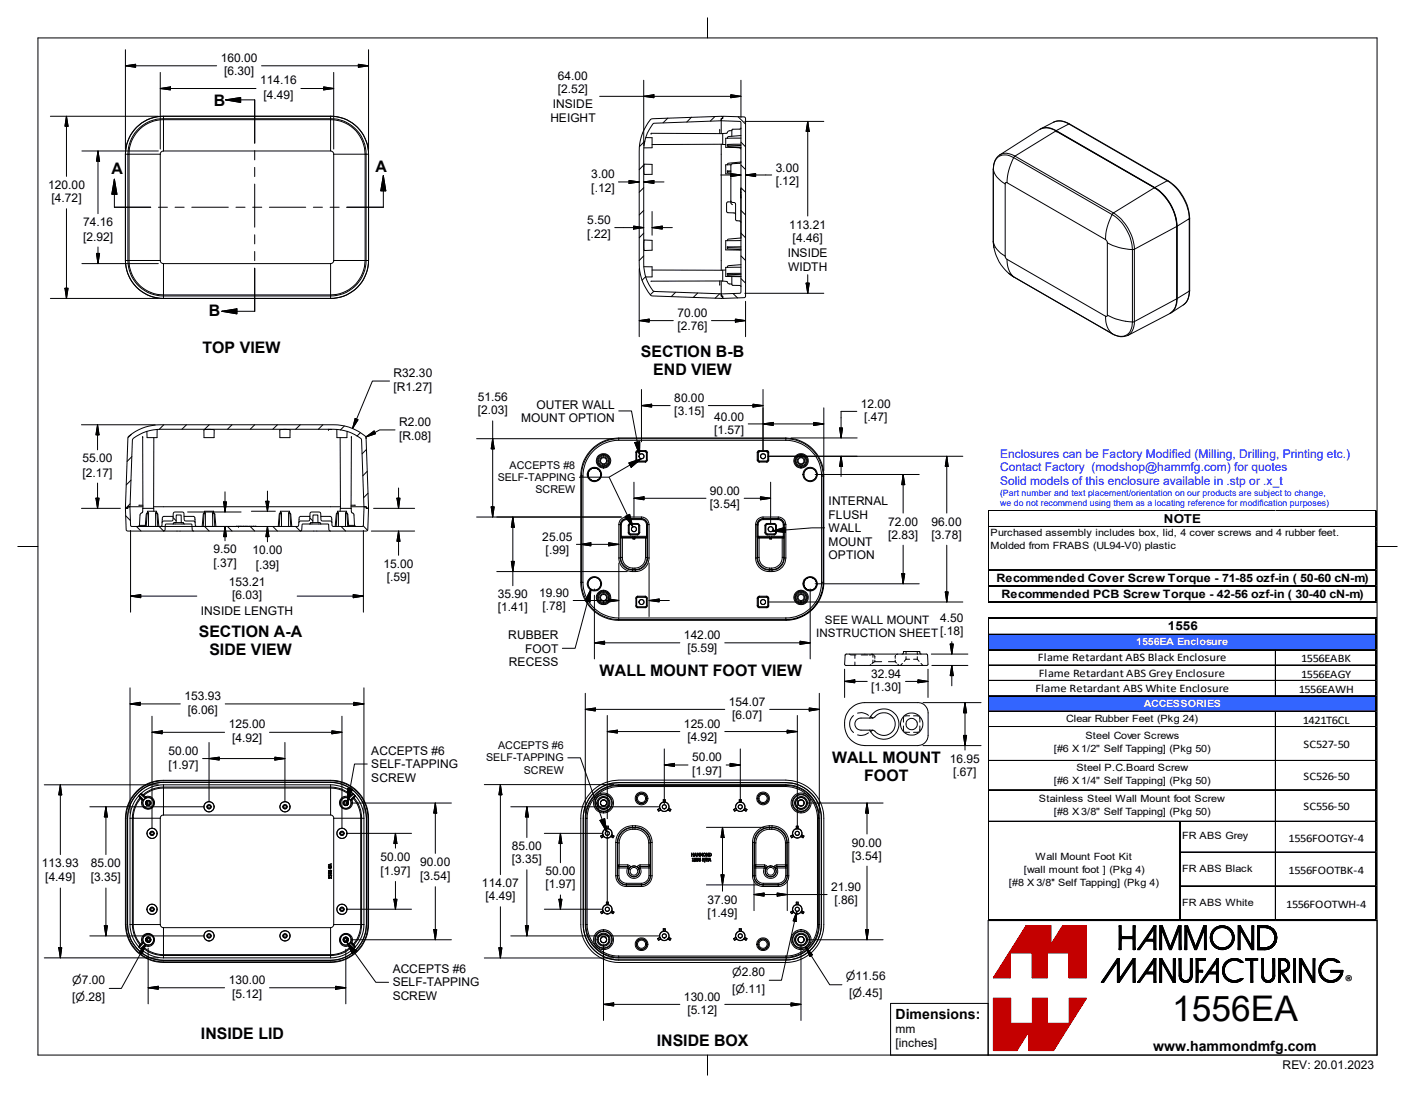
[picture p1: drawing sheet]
<svg xmlns="http://www.w3.org/2000/svg" width="279mm" height="216mm" viewBox="0 0 279 216" stroke-linecap="round" stroke-linejoin="round" font-family="sans-serif">
<defs><g id="words">
<text font-size="7" x="231.4" y="201.7">1556EA</text>
<g font-size="3.1">
<text x="42.2" y="21">B</text>
<text x="22" y="34.4">A</text>
<text x="74.2" y="33.9">A</text>
<text x="41.2" y="62.4">B</text>
<text x="40" y="69.7">TOP VIEW</text>
<text x="126.5" y="70.5">SECTION B-B</text>
<text x="129" y="74">END VIEW</text>
<text x="39.2" y="125.8">SECTION A-A</text>
<text x="41.4" y="129.4">SIDE VIEW</text>
<text x="118.4" y="133.6">WALL MOUNT FOOT VIEW</text>
<text x="164.3" y="150.8">WALL MOUNT</text>
<text x="170.7" y="154.3">FOOT</text>
<text x="265.5" y="194.8">®</text>
<text x="39.7" y="205.3">INSIDE LID</text>
<text x="129.7" y="206.5">INSIDE BOX</text>
</g>
<g font-size="2.8">
<text x="176.8" y="201.3">Dimensions:</text>
<text x="227.7" y="207.5">www.hammondmfg.com</text>
</g>
<g font-size="2.4">
<text x="43.6" y="12.3">160.00</text>
<text x="44.2" y="14.9">[6.30]</text>
<text x="51.4" y="16.7">114.16</text>
<text x="110.2" y="15.7">64.00</text>
<text x="52" y="19.5">[4.49]</text>
<text x="109.2" y="21.4">INSIDE</text>
<text x="110.2" y="18.3">[2.52]</text>
<text x="108.7" y="24">HEIGHT</text>
<text x="116.8" y="35.2">3.00</text>
<text x="153.2" y="33.9">3.00</text>
<text x="9.5" y="37.4">120.00</text>
<text x="10.2" y="40">[4.72]</text>
<text x="116.8" y="38">[.12]</text>
<text x="153.2" y="36.5">[.12]</text>
<text x="16.4" y="44.7">74.16</text>
<text x="16.4" y="47.5">[2.92]</text>
<text x="116" y="44.2">5.50</text>
<text x="116" y="47">[.22]</text>
<text x="155.9" y="45.2">113.21</text>
<text x="156.5" y="47.8">[4.46]</text>
<text x="155.5" y="50.8">INSIDE</text>
<text x="155.6" y="53.5">WIDTH</text>
<text x="133.8" y="62.7">70.00</text>
<text x="133.8" y="65.3">[2.76]</text>
<text x="77.7" y="74.5">R32.30</text>
<text x="77.7" y="77.3">[R1.27]</text>
<text x="94.3" y="79.3">51.56</text>
<text x="94.3" y="81.9">[2.03]</text>
<text x="102.9" y="83.4">MOUNT OPTION</text>
<text x="105.9" y="80.7">OUTER WALL</text>
<text x="133.1" y="79.5">80.00</text>
<text x="133.1" y="82">[3.15]</text>
<text x="141" y="83.1">40.00</text>
<text x="170" y="80.6">12.00</text>
<text x="170.6" y="83.2">[.47]</text>
<text x="78.8" y="84.2">R2.00</text>
<text x="78.8" y="87">[R.08]</text>
<text x="141" y="85.6">[1.57]</text>
<text x="16.3" y="91.4">55.00</text>
<text x="16.3" y="94.2">[2.17]</text>
<text x="140.2" y="97.8">90.00</text>
<text x="140.2" y="100.4">[3.54]</text>
<text x="163.6" y="99.8">INTERNAL</text>
<text x="107.1" y="106.8">25.05</text>
<text x="163.6" y="102.4">FLUSH</text>
<text x="163.6" y="105.1">WALL</text>
<text x="163.6" y="107.8">MOUNT</text>
<text x="175.4" y="103.9">72.00</text>
<text x="175.4" y="106.4">[2.83]</text>
<text x="183.9" y="103.9">96.00</text>
<text x="183.9" y="106.4">[3.78]</text>
<text x="229.8" y="103.2">NOTE</text>
<text x="42.1" y="109.3">9.50</text>
<text x="42.1" y="111.9">[.37]</text>
<text x="49.9" y="109.5">10.00</text>
<text x="50.5" y="112.3">[.39]</text>
<text x="75.7" y="112.2">15.00</text>
<text x="107.7" y="109.4">[.99]</text>
<text x="163.6" y="110.4">OPTION</text>
<text x="45.2" y="115.7">153.21</text>
<text x="45.8" y="118.3">[6.03]</text>
<text x="76.4" y="114.8">[.59]</text>
<text x="98.3" y="118.2">35.90</text>
<text x="106.4" y="117.9">19.90</text>
<text x="39.7" y="121.4">INSIDE LENGTH</text>
<text x="98.3" y="120.8">[1.41]</text>
<text x="107.1" y="120.5">[.78]</text>
<text x="185.6" y="122.9">4.50</text>
<text x="230.6" y="124.5">1556</text>
<text x="100.4" y="126.2">RUBBER</text>
<text x="100.5" y="131.6">RECESS</text>
<text x="103.7" y="128.9">FOOT</text>
<text x="135" y="126.3">142.00</text>
<text x="135.7" y="128.9">[5.59]</text>
<text x="172" y="133.9">32.94</text>
<text x="172" y="136.5">[1.30]</text>
<text x="36.4" y="138.2">153.93</text>
<text x="37.1" y="141.1">[6.06]</text>
<text x="45.2" y="143.9">125.00</text>
<text x="135" y="143.8">125.00</text>
<text x="143.9" y="139.4">154.07</text>
<text x="144.5" y="142">[6.07]</text>
<text x="33.3" y="149.1">50.00</text>
<text x="45.8" y="146.7">[4.92]</text>
<text x="73.3" y="149.1">ACCEPTS #6</text>
<text x="135.7" y="146.4">[4.92]</text>
<text x="33.3" y="151.8">[1.97]</text>
<text x="73.3" y="151.8">SELF-TAPPING</text>
<text x="73.3" y="154.4">SCREW</text>
<text x="136.7" y="150.4">50.00</text>
<text x="136.7" y="153">[1.97]</text>
<text x="187.6" y="150.6">16.95</text>
<text x="188.2" y="153.2">[.67]</text>
<text x="101.1" y="167.9">85.00</text>
<text x="168.2" y="167.2">90.00</text>
<text x="8.3" y="171.3">113.93</text>
<text x="17.9" y="171.3">85.00</text>
<text x="75.1" y="170">50.00</text>
<text x="75.1" y="172.8">[1.97]</text>
<text x="83" y="171.1">90.00</text>
<text x="83" y="173.9">[3.54]</text>
<text x="101.1" y="170.5">[3.35]</text>
<text x="107.7" y="172.9">50.00</text>
<text x="168.2" y="169.8">[3.54]</text>
<text x="8.9" y="174.1">[4.49]</text>
<text x="17.9" y="174.1">[3.35]</text>
<text x="95.2" y="175.3">114.07</text>
<text x="95.8" y="177.8">[4.49]</text>
<text x="107.7" y="175.5">[1.97]</text>
<text x="139.7" y="178.6">37.90</text>
<text x="164.1" y="176">21.90</text>
<text x="164.8" y="178.6">[.86]</text>
<text x="139.7" y="181.1">[1.49]</text>
<text x="14.2" y="197.7">[⌀.28]</text>
<text x="45.2" y="194.3">130.00</text>
<text x="45.8" y="197.1">[5.12]</text>
<text x="77.6" y="192.2">ACCEPTS #6</text>
<text x="77.6" y="194.9">SELF-TAPPING</text>
<text x="77.6" y="197.5">SCREW</text>
<text x="135" y="197.7">130.00</text>
<text x="144.6" y="196.1">[⌀.11]</text>
<text x="167.7" y="197">[⌀.45]</text>
<text x="135.7" y="200.3">[5.12]</text>
<text x="176.8" y="204.1">mm</text>
<text x="176.8" y="206.8">[inches]</text>
<text x="253.3" y="211.2">REV: 20.01.2023</text>
</g>
<g font-size="2.4" fill="#00f">
<text x="197.5" y="90.4">Enclosures can be Factory Modified (Milling, Drilling, Printing etc.)</text>
<text x="197.5" y="93.1">Contact Factory (modshop@hammfg.com) for quotes</text>
<text x="197.5" y="95.8">Solid models of this enclosure available in .stp or .x_t</text>
</g>
<g font-size="2.3">
<text x="196.7" y="114.9">Recommended Cover Screw Torque - 71-85 ozf-in ( 50-60 cN-m)</text>
<text x="197.7" y="118.1">Recommended PCB Screw Torque - 42-56 ozf-in ( 30-40 cN-m)</text>
<text x="161.2" y="125.8">INSTRUCTION SHEET[.18]</text>
<text x="162.9" y="123.2">SEE WALL MOUNT</text>
<text x="205" y="130.7">Flame Retardant ABS Black Enclosure</text>
<text x="256.9" y="130.8">1556EABK</text>
<text x="204.5" y="136.7">Flame Retardant ABS White Enclosure</text>
<text x="205.1" y="133.7">Flame Retardant ABS Grey Enclosure</text>
<text x="256.4" y="136.9">1556EAWH</text>
<text x="256.9" y="133.8">1556EAGY</text>
<text x="257.3" y="143">1421T6CL</text>
<text x="257.4" y="147.8">SC527‐50</text>
<text x="257.4" y="154.1">SC526‐50</text>
<text x="257.4" y="160">SC556‐50</text>
<text x="254.4" y="166.2">1556FOOTGY‐4</text>
<text x="254.4" y="172.6">1556FOOTBK‐4</text>
<text x="254" y="179.3">1556FOOTWH‐4</text>
</g>
<g font-size="2.2">
<text x="14.2" y="194.3">⌀7.00</text>
<text x="144.6" y="192.7">⌀2.80</text>
<text x="167" y="193.6">⌀11.56</text>
</g>
<g font-size="2.1">
<text x="98.3" y="95">SELF-TAPPING</text>
<text x="100.6" y="92.7">ACCEPTS #8</text>
<text x="105.7" y="97.4">SCREW</text>
<text x="98.3" y="148">ACCEPTS #6</text>
<text x="96" y="150.4">SELF-TAPPING</text>
<text x="103.4" y="152.8">SCREW</text>
</g>
<g font-size="2">
<text x="195.6" y="105.9">Purchased assembly includes box, lid, 4 cover screws and 4 rubber feet.</text>
<text x="195.6" y="108.5">Molded from FRABS (UL94-V0) plastic</text>
<text x="210.5" y="142.6">Clear Rubber Feet (Pkg 24)</text>
<text x="208.1" y="148.6">[#6 X 1/2&quot; Self Tapping] (Pkg 50)</text>
<text x="214.3" y="146.1">Steel Cover Screws</text>
<text x="208.1" y="154.9">[#6 X 1/4&quot; Self Tapping] (Pkg 50)</text>
<text x="212.5" y="152.3">Steel P.C.Board Screw</text>
<text x="205.1" y="158.4">Stainless Steel Wall Mount foot Screw</text>
<text x="208.1" y="161">[#8 X 3/8&quot; Self Tapping] (Pkg 50)</text>
<text x="233.4" y="165.8">FR ABS Grey</text>
<text x="202.2" y="172.5">[wall mount foot ] (Pkg 4)</text>
<text x="204.5" y="169.9">Wall Mount Foot Kit</text>
<text x="233.4" y="172.2">FR ABS Black</text>
<text x="199.2" y="175.1">[#8 X 3/8'' Self Tapping] (Pkg 4)</text>
<text x="233.4" y="178.9">FR ABS White</text>
</g>
<g font-size="2" fill="#fff">
<text x="224.4" y="127.4">1556EA Enclosure</text>
<text x="225.8" y="139.6">ACCESSORIES</text>
</g>
<g font-size="1.7" fill="#00f">
<text x="197.5" y="97.9">(Part number and text placement/orientation on our products are subject to change,</text>
<text x="197.5" y="99.9">we do not recommend using them as a locating reference for modification purposes)</text>
</g>
</g></defs>
<g fill="#3365ff">
<path d="M195.3 125.3h76.6v3.2h-76.6z"/>
<path d="M195.3 137.4h76.6v3.2h-76.6z"/>
</g>
<g fill="none" stroke="#d4d4d4" stroke-width=".2">
<path d="M195.1 100.8h.1M232.9 100.8h.1M251.8 100.8h.1M271.7 100.8h.1M271.9 100.8h.1M271.9 104h.1M271.9 107h.1M271.9 112.5h.1M271.9 115.7h.1M271.9 118.9h.1M271.9 122.1h.1M271.9 125.3h.1"/>
<path d="M271.9 128.3h.1M271.9 131.3h.1M271.9 134.4h.1M271.9 137.4h.1M271.9 140.5h.1M271.9 143.5h.1M271.9 150.2h.1M271.9 156h.1M271.9 162.2h.1M271.9 168.3h.1M271.9 175h.1M195.1 181.8v.1"/>
<path d="M232.9 181.8v.1M251.8 181.8v.1M271.7 181.8v.1M271.9 181.7h.1"/>
</g>
<g fill="none" stroke="#000" stroke-width=".2">
<path d="M7.5 7.5h264.4v200.9h-264.4zM24.8 9.8v19.6M24.8 13l2-.3v.6zM24.8 13h18M31.6 14.3v15.1M31.6 17.5l2.1-.3v.6zM31.6 17.5h18.9M44.5 19.7l3-.4v.9zM44.5 19.7h5.8v8.6M51.6 13h21.2M59.4 17.5h6.5M63.9 17.2l2 .3-2 .3z"/>
<path d="M65.9 14.3v15.1M70.8 12.7l2 .3-2 .3zM72.8 9.8v19.6M118.4 19h27.9M127.1 15.9v12.9M127.1 19l2-.3v.6zM139.7 3.5v4M144.3 18.7l2 .3-2 .3zM146.3 15.9v7.3M9.9 23h21.4M13.1 23l.3 1.9h-.6zM13.1 23v11.8"/>
<path d="M16.2 29.8h15.1M19.3 29.8v12.4M19.3 29.8l.4 2h-.6zM22.6 35.4l.5 3h-1zM22.6 35.4v5.5h7.2M24.8 30.5v21M24.8 30.5h.7v21M31.6 30.5v21M32.3 23.6a6.8 6.8 0 0 0-6.8 6.9h6.1M32.3 23.5h33M32.3 29.8h33M32.3 23.5a7 7 0 0 0-7 7v21"/>
<path d="M32.3 23.5v.1M32.3 29.8l-.5 .2-.2 .5M32.3 23.6v6.2M32.3 23a7.5 7.5 0 0 0-7.5 7.5M32.3 23h33M32.3 23v.5M50.3 29.8v1.8M50.3 33.1v1.8M50.3 36.4v8.5M65.3 23a7.4 7.4 0 0 1 7.5 7.5M65.3 23h-33a7.5 7.5 0 0 0-7.5 7.5M65.3 23.5v.1h-33"/>
<path d="M65.3 23v.5M65.3 23.5a7 7 0 0 1 7 7M65.9 30.5v21M65.9 30.5l-.2-.5-.4-.2v-6.2a6.8 6.8 0 0 1 6.8 6.9M65.9 30.5h6.2M72.1 30.5h.2M72.1 30.5v21M72.3 30.5v21M72.3 30.5h.5M72.8 30.5v21M75.7 34.7v6.2h-7.2M75.7 34.7l.5 3h-1z"/>
<path d="M124.2 35.6l2 .3-2 .3zM126.2 35.9h-4M127.1 35.9l2-.3v.6zM127.1 35.9h4M127.1 37.1l-.9 .9M127.1 32.6l-.9 .9M127.3 32.4l1.5 .1v1.9h-1.6l-.1-1.3zM127.3 27.9l-1 1M127.5 27.2h1.3v2h-1.7M128.4 23.6l.5-.1 13.7-.5 .1 .1v.3h-.3v.5l-13.3 .4a7.8 7.8 0 0 0-2 5.5v22.3a7.9 7.9 0 0 0 2 5.5l13.3 .4v.5h.3v.3l-.1 .1-13.9-.5a9.1 9.1 0 0 1-2.5-6.3v-22.3a9.7 9.7 0 0 1 2.2-6.2zM128.6 26.3h.1M128.6 26.3l14.1 .1"/>
<path d="M131.9 23.3l-1 1M136.5 23.2l-.9 .9M141.2 23l-.9 .9M142.1 25.5v.9M142.3 34.6h4M142.4 28.5v24.9M142.4 23.9v2.5M142.7 23l4.2 .1 .3 .3v35.1l-.3 .3-4.2 .1v-.4h-.3v-.4l3.7-.2 .2-.2v-33.5l-.1-.2-3.8-.1v-.4l.3-.1zM142.7 28.5l-13.9 .1M143.6 28.5l.2 .4 2.5 .2M143.6 28.5l.2 .2h2.5M143.6 33.8h.7"/>
<path d="M143.6 33.8l.1 .3 .6 .1M143.6 33.8l.2 .1h.5M143.6 27.3h-.3v1.8l3 .1M143.6 32.5l-.3 .1v1.7l1 .1M144.3 34.3l2 .3-2 .3zM144.3 39.7a.58 .58 0 0 0 .3 .7M144.3 39.7l.2 .3h.6l.1 .3v2.6a.57 .57 0 0 0 .3 .7l.6 .1 .2 .2M144.3 39.9l-.8 .1v1.8l.2 .2 1.4 .1 .1 .2M144.4 32.5l-.8 .1M144.5 25.8l-.7 .1-.3 .4-.8 .1v2.1l.6 .1M145.1 29.1l1 .1 .2 .2M145.8 23.1l1.4 1.4"/>
<path d="M146.3 38h.1M146.3 37.4h.1M146.3 39h.1M146.3 38.3v8.7M146.3 37.4v.5M146.3 38.3v.1M146.3 38.5v.2M146.3 38.8v.3M146.3 25.3l-.2 .2h-1.5l-.1 1.4M146.3 27.3h-2.7M146.3 26.8l-2.4 .2-.3 .3M146.3 37.3v.1"/>
<path d="M146.3 28.5h-2.7M146.3 32l-2.5 .3-.2 .3M146.3 37.1l.9 .9M146.3 32.6l.9 .9M146.3 28.1l.9 .9M146.3 32l-.2 .2-1.5 .1a.71 .71 0 0 0-.3 1v6.4M147.1 24h15.6M147.2 34.6l2-.3v.6zM152.4 34.6h-5.2M159.5 24l.3 2h-.6zM159.5 24v18.7M196.1 33.4v14.4"/>
<path d="M196.1 33.4a4.3 4.3 0 0 0 2.4 2.9M197.4 30.6a2.76 2.76 0 0 1 3 .2M197.4 30.6a3 3 0 0 0-1.3 2.8v14.3M198.5 36.3v14.3M198.8 36.1l19.5 11.2M198.8 36.1h-.3v.2M200.2 31.1a11.4 11.4 0 0 0-1.4 5M200.2 31.1l19.4 11.3 .3-.3M200.2 31.1a2.5 2.5 0 0 0-3.6 .4l-.4 1.1-.1 .8M200.4 30.8l19.5 11.3M200.4 30.8l-.2 .3M205.3 25.5a2.94 2.94 0 0 1 3.3 .3l19.4 11.2"/>
<path d="M208 24.1a3.1 3.1 0 0 1 3.1 .4l19.5 11.2M208 24.1a3.2 3.2 0 0 1 3.2 .4l19.4 11.2M208 24.1l-2.5 1.3M208.4 25.8l.2 .1M208.5 25.9a3.1 3.1 0 0 0-3.2-.3l-7.9 5M208.5 25.9l-8.1 4.9M208.5 25.9l19.5 11.2M208.6 25.9h.1M211.2 24.5l-2.6 1.3M228 37.1h.1M228 37.1a9.6 9.6 0 0 1 4.4 7.6v14.5M230.6 35.7a9.5 9.5 0 0 1 4.3 7.4"/>
<path d="M9.9 58.9h21.4M12.8 56.9h.6l-.3 2zM13.1 41.2v17.7M16.2 52.1h15.1M19 50.1h.7l-.4 2zM19.3 48.8v3.3M24.8 51.5a7.5 7.5 0 0 0 7.5 7.4h33M24.8 51.5a7.5 7.5 0 0 0 7.5 7.4M24.8 51.5h.5M25.3 51.5h.2M25.3 51.5a7 7 0 0 0 7 7v.4M25.5 51.5h6.1"/>
<path d="M31.3 40.9h1.8M31.6 51.5l.2 .4 .5 .2v6.2a6.8 6.8 0 0 1-6.8-6.8M32.3 58.9h33M32.3 52.1h33M34.6 40.9h1.8M37.9 40.9h7.2M46.6 40.9h1.8M49.9 40.9h1.8M50.3 46.4v1.8M50.3 49.7v1.8M50.3 53v8.5h-6.5M53.2 40.9h7.2"/>
<path d="M61.9 40.9h1.8M65.2 40.9h1.8M65.3 52.1v6.2M65.3 58.3h-33v.2h33v.4M65.9 51.5h6.2M65.9 51.5l-.2 .4-.4 .2M72.1 51.5a6.8 6.8 0 0 1-6.8 6.8M72.1 51.5h.2M72.3 51.5a6.8 6.8 0 0 1-7 6.9v-.1M72.3 51.5h.5M72.8 51.5a7.5 7.5 0 0 1-7.5 7.4M121.4 45h5.7"/>
<path d="M125.1 44.7l2 .3-2 .3zM126.2 53.1v13.4M127.1 50.5l-.9 1M127.1 46.1l-.9 .9M127.1 41.6l-.9 .9M127.1 52.7h1.7v2h-1.3M127.3 47.4l1.5 .1v1.9l-1.5 .1-.2-.6zM127.5 54.6l-.7 .8M128.8 45l2-.3v.6zM128.8 45h4M128.8 41.8v4.7M128.8 53.3l13.9 .1"/>
<path d="M129.1 57.5l-.7 .7M133.4 57.7l-.9 .9M137.8 57.9l-.9 .9M142.1 58l-.9 .9M142.1 55.5v.8M142.4 55.5v2.5M142.7 53.4v2.1l.8 .1 .3 .4 .7 .1M142.7 55.5l-14.1 .1M143.3 53.3l-.6 .1M143.6 48.8l.2 .4 2.5 .1M143.6 48.8l.2 .1 2.5 .1M143.6 54l.2 .4 2.5 .2"/>
<path d="M143.6 54l.3 .2 2.4 .1M143.6 47.5h-.3v1.9h3M143.6 52.8h-.3v1.8l3 .1M144.5 54.6v.9a.69 .69 0 0 0 .2 .9h1.4l.2 .2M144.8 58l.8 .8M146.3 47.5h-2.7M146.3 47l-2.5 .2-.2 .3M146.3 52.8h-2.7M146.3 52.3l-2.5 .2-.2 .3M146.3 48.7l-2.7 .1M146.3 54h-2.7M146.3 55l.9 .9"/>
<path d="M146.3 50.5l.9 1M146.3 46.1l.9 .9M146.3 41.6l.9 .9M147.1 57.9h15.6M147.2 59.5v7M159.2 55.9h.6l-.3 2zM159.5 54.3v3.6M196.1 47.7l.2 1.2M196.1 47.8l.2 1.1M196.1 47.8a4.4 4.4 0 0 0 2.4 2.8M196.1 47.7v.1M196.3 48.9a8.6 8.6 0 0 0 2.9 5.1"/>
<path d="M198.5 50.6l.3 .6a4.5 4.5 0 0 0 1.4 3.5l-1-.7M198.8 51.2l19.5 11.3M199.2 54l1 .7 19.4 11.2M200.2 54.7l19.4 11.2M200.2 54.7h.1M218.7 48v14.3M218.7 48a2.74 2.74 0 0 1-.2-2.5l1.1-3.1a8.9 8.9 0 0 1 4 6.9M218.7 48a10.9 10.9 0 0 0 4.9 1.3M219.9 42.1l8-5a9.8 9.8 0 0 1 4.5 7.6M219.9 42.1a9.2 9.2 0 0 1 4.1 7.1M223.6 49.3v14.3M224 49.2l-.4 .1"/>
<path d="M224 49.2v14.3M232.4 59l-8.4 4.5M232.4 44.7l-8.4 4.5M232.4 59a3.2 3.2 0 0 1-1.4 2.9l-8.3 4.4M232.4 44.7v14.3M232.4 59a3.1 3.1 0 0 1-1.4 2.9M234.8 57.5a2.98 2.98 0 0 1-1.2 2.7M234.8 57.5v-14.3l-2.4 1.5v14.3M234.8 57.5l-2.4 1.5M234.9 57.4a3.3 3.3 0 0 1-1.3 2.8l-2.4 1.6M234.9 43.1v14.3M234.9 57.4l-.1 .1"/>
<path d="M234.9 43.1l-.1 .1a9.6 9.6 0 0 0-4.3-7.5l-2.5 1.3a9.8 9.8 0 0 1 4.4 7.7M43.8 61.5l3-.5v1zM76.9 75.3h-3.4l-3.9 9.3M126.2 63.3l2-.3v.6zM126.7 76.9v10.4M132.9 63.3h-6.7M140.5 63.3h6.7M145.2 63l2 .3-2 .3zM148.7 79.8l2 .3-2 .3zM150.7 76.9v12.2M218.3 62.5a4.3 4.3 0 0 0 1.3 3.4M218.7 62.3a12.1 12.1 0 0 0 4.9 1.3"/>
<path d="M218.7 62.3l-.1 .2h-.3M219.6 65.9h.1M219.6 65.9a3.1 3.1 0 0 0 3.1 .4M223.6 63.6a2.43 2.43 0 0 1-2.1 2.8h-.8l-1.1-.5M224 63.5a3 3 0 0 1-1.3 2.8M224 63.5l-.4 .1M16.1 83.9h14.5M18.9 98.4h.7l-.3 2zM19.3 95.4v5M19.3 83.9l.3 2h-.7zM19.3 83.9v5M25.4 86.2a9.6 9.6 0 0 1 6.2-2.3h34.3a9.1 9.1 0 0 1 6.4 2.5l.5 13.9-.2 .1h-.2l-.1-.3h-.4l-.5-13.3a8 8 0 0 0-6-2h-33.8a8 8 0 0 0-5.4 2l-.5 13.3h-.5v.3h-.3l-.1-.1z"/>
<path d="M25.7 99.5l-.8 .8M25.9 94.8l-1 1M26 85.8l-.7 .6M26 90.2l-.9 .9M27.4 99.8h.8M28.2 86.3h.1M28.2 86.3v14.1M30.4 86.4l-.1 14M31 84.8v1.6h-2v-1.2M32.3 83.9l-.9 .9M36.8 83.9l-.9 .9M40.3 84.9l.8-.1 1.2 .1v1.5h-2z"/>
<path d="M41.3 83.9l-.9 .9M44.2 99.1h.5l-.3 2zM44.4 97.2v3.9M45.8 83.9l-.9 .9M50.3 83.9l-.9 .9M52.5 99h.6l-.3 2zM52.8 97v4M54.8 83.9l-.9 .9M55.2 84.9l.9-.1 1.1 .1 .1 1.5h-2zM59.3 83.9l-.9 .9M63.8 83.9l-.9 .9M64.9 84.8h.1"/>
<path d="M65 84.8h.1M65.2 84.8h.2M65.5 84.8h-.1M66.5 84.8v1.6h2v-1.2M67.2 86.4v14M68 84.2l-.8 .7M69.3 99.8h.9M69.4 86.3h.1M69.4 86.3l-.1 14.1M70.1 82.7l.6 .2-1.1 1.7zM71.1 85.5l-.6 .6M72.2 86.3l1.7-1.2 .2 .6z"/>
<path d="M72.4 88.8l-.9 .8M72.5 93.1l-.9 .9M72.7 97.4l-.9 .9M78 84.9h-3l-2.8 1.4M78.4 98.4h.6l-.3 2zM78.7 96.4v4M94.1 86.7h27.1M97.3 86.7l.3 2h-.6zM97.3 83.1v19M114.7 94h.1M114.7 94v21M114.8 94h.3"/>
<path d="M114.8 94v21h.3M115.1 94v21M120.3 94.3l4.7 9.8M122.2 86.7a7.4 7.4 0 0 0-7.4 7.3M122.2 86.7v.3M122.2 86.7v-.2a7.5 7.5 0 0 0-7.5 7.5M122.2 86.7h33M122.2 86.5h33M122.2 81.2h2.5l1.6 8.6M124.2 91.4l2.4-.8-2 1.7zM125.2 98.4l2-.3v.6zM125.2 98.4h14.2"/>
<path d="M125.2 95.2v7M125.3 87.4l1-.2v2.6zM125.6 90.9v.2l.3 .2M125.6 89.4v1.5M125.7 90.9l.2 .4M125.7 90.9l.2 .2M125.7 89.4v1.5M125.7 89.4v1.5h-.1M125.9 89l-.3 .1v.3M125.9 89v.2M125.9 89.2h.1M125.9 89.2l-.2 .2"/>
<path d="M125.9 91.1h.1M125.9 91.3h1.5M125.9 91.1h1.5M125.9 91.1h1.5v.2M125.9 89h1.5M125.9 89.2l-.3 .2M126.6 90.6l-6.3 3.7h-5.9M126.7 80.1l2-.3v.6zM126.7 80.1h5.6M127.4 89h.2l.2 .4M127.4 89l.3 .4M127.4 89.2h.1"/>
<path d="M127.4 91.1h.1M127.4 89.2h-1.5M127.4 89.2l.2 .2M127.6 90.9l-.2 .2M127.6 90.9h.1M127.6 89.4v1.5M127.6 89.4h.1M127.8 90.9l-.4 .2M127.8 89.4h-.1v1.5M127.8 89.4v1.5M127.8 90.9l-.4 .4M139.9 80.1h10.8"/>
<path d="M146.9 98.4h5.3M149.5 90.9l.4 .4M149.5 89.4v1.5M149.7 90.9l.2 .4M149.7 90.9l.2 .2M149.7 89.4v1.5M149.7 89.4v1.5h-.2M149.9 89l-.4 .4M149.9 89v.2h1.5M149.9 91.1h.1M149.9 91.3h1.5M149.9 91.1h1.5v.2"/>
<path d="M149.9 89h1.5M149.9 91.1h1.5M149.9 89.2l-.4 .2M149.9 89.2l-.2 .2M149.9 89.2h.1M149.9 89.2h1.5M150.2 98.1l2 .3-2 .3zM150.7 83.7l2-.3v.7zM151.4 89l.3 .1 .1 .3M151.4 89l.3 .4M151.4 91.1h.1M151.4 89.2h.1"/>
<path d="M151.4 89.2l.2 .2M151.6 90.9l-.2 .2M151.6 90.9h.1M151.6 89.4l.1 1.5M151.6 89.4h.1M151.7 89.4h.1M151.8 90.9l-.4 .2M151.8 89.4v1.5M151.8 90.9l-.4 .4M152.2 95.2v8.3M155.2 86.5a7.5 7.5 0 0 1 7.5 7.5M155.2 86.5v.2"/>
<path d="M155.2 86.7a7.4 7.4 0 0 1 7.3 7.3M155.2 87a7 7 0 0 1 7 7M155.2 87h-33a7.1 7.1 0 0 0-7.1 7M155.2 86.7v.3M156.2 86.5h13M160.7 83.4l2 .3-2 .4zM161 93.7h20.5M162.2 94h.3M162.2 94v21M162.5 94h.2M162.5 94v21h.2v-21M162.7 80.6v12.4"/>
<path d="M162.7 83.7h-15M165.8 84.5h.6l-.3 2zM166.1 90.1l.3 2h-.6zM166.1 90.1v4M169.2 81.3h-3.1v5.2M178.3 93.7l.3 2h-.5zM178.3 93.7v7.6M186.9 90.1v11.2M186.9 90.1l.3 2h-.6zM190.1 90.1h-38.4M3.5 107.9h4M16.1 100.4h7.7"/>
<path d="M24.8 100.4h.5v-.3h.4l.1 3.7 .1 .2h5.9l.2-.2 .1-.8 2-.2 .1-1.3 .3-.4 1.7 .1 .3 1.6 1.9 .2 .2 .8 .1 .2h20.1l.1-.2 .2-.8 2-.2 .1-1.5 .3-.2 1.7 .1 .3 1.6 1.9 .2 .1 .1 .1 .7 .1 .2h5.9l.2-.2 .1-3.7h.4v.3h.5l-.2 4.2-.3 .3h-7.1l-.3-.3v-1l-1.6-.1-.1-.3h-.4v-1.5h-1v1.5h-.5l-.1 .3h-1.5l-.1 1.2-.3 .2h-21.1l-.2-.2-.2-1.2h-1.5l-.1-.3h-.4v-1.5h-1v1.5h-.5l-.1 .3h-1.5l-.1 1.1-.2 .3h-7.2l-.3-.3zM24.8 101.9l1 .9M25.7 100.1h2.5M25.8 117.8l2-.3v.6zM25.8 117.8h13.1M25.8 104.8v16.1M26.9 104l.9 .9M28.7 103.8h-1.2l-.2 .2M28.9 104l.1-2.4 .3-.3v2.7M29.1 101.3v-.3h1.8v.3M29.3 101.3l-.3 .1-.1 .2-.2 2.4M30.3 100.1h36.9"/>
<path d="M30.4 101v-.6h-2.2v.8l-.4 .3-.2 .2-.1 2.1M30.7 104v-2.7l.3 .3 .2 2.4M30.8 101.3l.3 .2 .3 2.5M31.4 104l.9 .9h5.9M34.1 103.5h2.3M34.2 102h-1.9l-.3 .3v.9M34.2 102.3l.6 .5M34.8 103.2h1M36.3 102h1.9a.9 .9 0 0 1 .3 1.1v.1M37 101.1h10.6M40.1 104l.2-2.4 .3-.3v2.7M40.4 101.3h.1"/>
<path d="M40.4 101.3l-.3 .3-.2 2.4M40.4 104l.9 .9M42 104v-2.7l.3 .3 .1 2.4M42 101.3l.4 .2 .2 2.5M42.1 101h.1M42.1 101h-1.7v.3M42.2 101v.3M44.4 104l.3 2h-.5zM44.4 104v2.8M44.9 104l.9 .9M46.7 104h.1M46.8 104h.1"/>
<path d="M47.1 104h.1M47.2 104h.1M47.2 104h.3M47.2 104h-.5M47.5 104h.1M47.6 104h-20.6M47.6 104h.1M47.6 104h.4M48 104h.1M48.1 104h.1M48.2 104h.1M48.2 104h.3"/>
<path d="M48.5 104h.1M48.5 104h.7M48.6 104h.1M48.8 104h.1M49.2 104h.1M49.2 104h.3M49.3 104h.1M49.4 104l.9 .9M49.6 104h.1M49.6 101h4.8M50 104h.1M50.1 104h.1"/>
<path d="M50.4 104h.1M50.5 104h.1M50.5 104h-.9M52.8 104l.3 2h-.6zM52.8 104v3M53.9 104l.9 .9M55.1 104l.2-2.4 .3-.3v2.7M55.4 101.3v-.3h1.8v.3M55.4 101.3l-.3 .3-.2 2.4M55.4 101.3h.1M57 104v-2.7l.3 .3 .1 2.4M57 101.3h.2"/>
<path d="M57.2 101.3l.2 .3 .2 2.4M58.4 104l.9 .9h6M58.7 117.8h13.1M61.1 103.5h2.3M61.2 102h-1.8a.86 .86 0 0 0-.4 1.1v.1M61.2 102.3l.6 .6M61.8 103.2h1M63.4 102h1.8a.87 .87 0 0 1 .3 1.1v.1M66.4 104l.1-2.4 .3-.3v2.7M66.6 101.3v-.3h1.8v.3M66.7 101.3l-.3 .3-.2 2.4M66.7 101.3h.1"/>
<path d="M67.2 101v-.6h2.1l.1 .8 .5 .4 .1 2.2 .2 .2M67.4 104l.8 .9M68.2 101.3v2.7M68.2 101.3l.2 .1 .1 .2 .2 2.4M68.2 101.3h.2M68.4 101.3l.3 .3 .2 2.4M68.8 103.8h1.2M69.3 100.1h2.6M69.7 117.5l2.1 .3-2.1 .3zM70 103.8h.1M71.7 103.9l.9 .8M71.8 104.8v16.1"/>
<path d="M72.7 100.4h.1M73.3 104.9h8.6M73.8 100.4h8.1M78.7 104.9l.3 2h-.6zM78.7 104.9v4.8M94.1 102.1h28.6M97 100.1h.6l-.3 2zM98.1 112.9h25.8M101 110.9h.6l-.3 2zM101.3 102.1l.3 2h-.6zM101.3 102.1v13.6M113.2 118.6h9"/>
<path d="M113.8 107.5h8.4M114.7 115a7.5 7.5 0 0 0 7.5 7.5h33M114.7 107.5l2-.3v.6zM114.7 115h.1a7.4 7.4 0 0 0 7.4 7.4h33v-.3M115.1 115a7.1 7.1 0 0 0 7.1 7.1M116.7 116.4l-.2 2.5-1-.2zM116.7 116.4l-3.1 11.7h-2.6M117.4 116.3v.4M117.4 117.6v12.6M120.2 107.2l2 .3-2 .3zM120.2 118.3l2 .3-2 .3zM122.2 110.2a2.62 2.62 0 0 0 2.7 2.7"/>
<path d="M122.2 103.6v6.6M122.2 111.2v10.6M122.2 110.2h.3M122.2 103.6h.3M122.5 103.6v.1M122.5 103.6v6.6M122.5 110.2a2.42 2.42 0 0 0 2.4 2.4M122.5 105.9h.2M122.5 105.9l.1 .4M122.5 103.7v2.2M122.6 106.3h.1M122.6 106.3v3.8h.3"/>
<path d="M122.7 105.9v.2M122.7 103.7v2.2M122.7 105.9h2.3M122.7 106.1l-.1 .2M122.7 106.1h.1M122.7 106.1h2.3M122.7 106.1l-.1 .2h.3v3.8M122.7 106.1l.2 .1M122.9 110.1a2.06 2.06 0 0 0 2.1 2.1M123.4 102l.9-.4 .7 2.5zM123.7 102.1h3M123.7 102.4v.1"/>
<path d="M123.7 102.1a1.52 1.52 0 0 0-1.5 1.5M123.7 102.4l-.8 .3-.3 .4-.1 .5M123.7 102.1v.3M123.7 102.4h3a1.11 1.11 0 0 1 1.1 1.3M123.7 102.5v.1h2.9M123.7 102.5l-.7 .2-.3 .5-.2 .5M123.7 102.5h2.9M123.7 102.6a1.22 1.22 0 0 0-1.1 1.1h-.1M124.1 105.2v.3l.4 .2M124.1 103.8v1.4M124.1 105.2h.1M124.2 105.2l.3 .5"/>
<path d="M124.2 105.2h.1M124.2 103.8h.1M124.2 103.8v1.4M124.2 105.2l.3 .3M124.5 103.4h1.4M124.5 105.5h1.4M124.5 103.4l-.4 .2v.2M124.5 103.4v.1h1.4M124.5 105.7h1.4M124.5 103.5h1.4M124.5 103.5l-.3 .3M124.5 105.5h1.4v.2"/>
<path d="M124.5 103.5l-.4 .3M124.9 112.9h.6M124.9 112.6h.6M124.9 112.6v.3M125 112.2h.4M125 112.2l-.1 .4M125 106.2v.1M125 106.3v.1h.3M125 106.2h-2.1v.1h2.1M125 106.2h.3v.2h-.3zM125 105.9v.2M125 105.9v.3"/>
<path d="M125 106.1v.1M125.3 105.9v.2M125.3 105.9v.3M125.3 106.1v.1M125.3 106.1h2.3M125.3 105.9h2.4M125.3 106.2v.1M125.3 106.3v.1M125.3 106.3h2.2M125.3 106.2h2.2M125.4 112.2v.3M125.4 112.5l.1 .1"/>
<path d="M125.4 112.5h.1M125.5 112.6v.3M125.6 119.7h.1M125.6 119.7v.2l.3 .1M125.6 118.2v1.5M125.7 119.7h.1M125.7 119.7l.2 .3M125.7 119.7l.2 .2M125.7 118.2v1.5M125.9 103.4l.2 .4M125.9 103.4l.2 .1 .2 .3M125.9 103.5l.2 .3"/>
<path d="M125.9 117.8v.1l1.5 .1M125.9 119.9h1.5M125.9 117.8l-.3 .1v.3M125.9 118l-.3 .2M125.9 118l-.2 .2M125.9 119.9h.1M125.9 118h1.5M125.9 119.9h1.5v.1M125.9 117.8h1.5M126.1 103.8v1.4M126.1 105.2l-.2 .3M126.3 105.2l-.2 .4-.2 .1"/>
<path d="M126.3 105.2l-.4 .3M126.3 103.8h-.1l-.1 1.4M126.3 103.8v1.4M126.6 102.5l.8 .2 .3 .5 .1 .5M126.6 102.5v.1a1.22 1.22 0 0 1 1.1 1.1M126.7 102.1a1.52 1.52 0 0 1 1.5 1.5M126.7 102.1l-.1 .4M127.4 117.8l.3 .4M127.4 119.9h.1M127.4 118l.2 .2M127.4 117.8l.4 .4M127.5 110.1h.3"/>
<path d="M127.5 106.3h.3v3.8M127.5 106.3v3.8M127.5 110.1a2.1 2.1 0 0 1-2.1 2.1M127.5 106.2v.1M127.6 106.1l.2 .2M127.6 106.1l-.1 .1M127.6 119.7l-.2 .2M127.6 119.7h.1M127.6 118.2l.1 1.5M127.6 118.2h.1M127.6 106.1h.1M127.7 118.2h.1"/>
<path d="M127.7 105.9h.1M127.7 105.9l-.1 .2M127.8 110.1a2.24 2.24 0 0 1-2.3 2.5M127.8 110.1a2.6 2.6 0 0 1-2.6 2.4 2.6 2.6 0 0 1-2.6-2.4l-.1 .1M127.8 119.7l-.4 .2M127.8 103.7h-.1v2.2M127.8 103.7v2.2M127.8 118.2v1.5M127.8 105.9v.4M127.8 119.7l-.2 .3h-.2M128.2 103.6v6.6M128.2 110.2a2.66 2.66 0 0 1-2.7 2.7"/>
<path d="M128.2 118.6l2-.3v.6zM128.2 118.6h4M128.2 111.2v10.6M128.2 103.6h-.3v6.6h.3M149.2 103.6v6.6M149.2 110.2a2.62 2.62 0 0 0 2.7 2.7M149.2 103.6h.3M149.2 110.2h.3M149.5 110.2a2.5 2.5 0 0 0 2.9 2.4M149.5 103.6v6.6M149.5 119.7l.4 .3M149.5 105.9h.2"/>
<path d="M149.5 105.9l.1 .4M149.5 118.2v1.5M149.6 106.3h.3M149.6 110.1l-.1 .1M149.6 110.1a2.38 2.38 0 0 0 2.4 2.4l-.1 .4M149.6 110.1h.3M149.6 106.3v3.8M149.7 105.9v.2M149.7 105.9h2.3M149.7 103.7h-.2v2.2M149.7 103.7v2.2M149.7 106.1h.1"/>
<path d="M149.7 119.7l.2 .3M149.7 119.7l.2 .2M149.7 118.2v1.5M149.7 106.1h2.3M149.7 118.2v1.5h-.2M149.7 106.1l-.1 .2M149.7 106.1l.2 .1M149.9 106.2h2.1M149.9 106.2v.1M149.9 106.3v3.8M149.9 106.3h2.1M149.9 110.1a2.1 2.1 0 0 0 2.1 2.1"/>
<path d="M149.9 117.8v.1l1.5 .1M149.9 118l-.4 .2M149.9 118l-.2 .2M149.9 117.8l-.4 .4M149.9 119.9h.1M149.9 117.8h1.5M149.9 118h1.5M150.7 102.1h3M150.7 102.4l2.9 .1v.1M150.7 102.1a1.48 1.48 0 0 0-1.5 1.5M150.7 102.1v.3M150.7 102.4l-.8 .3-.3 .4-.1 .5"/>
<path d="M150.7 102.4h3M150.7 102.6l-.8 .4-.2 .7M150.7 102.6a1.04 1.04 0 0 0-1.2 1.1v-.1M150.7 102.6h2.9M151 105.2l.1 .3 .4 .2M151 103.8v1.4M151.2 103.8v1.4M151.2 105.2l.3 .3M151.2 105.2l.3 .5M151.2 103.8v1.4h-.2M151.4 119.9v.1M151.4 117.8l.3 .4"/>
<path d="M151.4 119.9h.1M151.4 118l.2 .2M151.4 117.8l.4 .4M151.4 119.9h-1.5M151.5 103.5l-.3 .3M151.5 103.5l-.5 .3M151.5 103.5h1.4M151.5 105.5h1.4M151.5 103.4h1.4M151.5 103.4l-.3 .1-.2 .3M151.5 103.4v.1h1.4M151.5 105.7h1.4"/>
<path d="M151.6 119.7l-.2 .2M151.6 119.7h.1M151.6 118.2h.1M151.6 118.2v1.5M151.7 118.9h38.4M151.8 119.7l-.4 .2M151.8 118.2h-.1v1.5M151.8 118.2v1.5M151.8 119.7l-.1 .2-.3 .1M151.9 112.9h.5M152 112.2v.3l.4 .1M152 112.2h.4"/>
<path d="M152 106.2v.1M152 106.2h.3v.2h-.3zM152 105.9v.2M152 105.9v.3M152 106.1v.1M152.3 105.9v.2M152.3 105.9v.3M152.3 106.1l.1 .1M152.3 106.1h2.3M152.3 105.9h2.4M152.4 106.2v.1M152.4 106.3v.1h-.4v-.1"/>
<path d="M152.4 106.2h2.1M152.4 112.6v.3M152.5 104.9l2.5-.7 .1 1zM152.9 103.5l.2 .3M152.9 105.5v.2M152.9 103.4l.2 .4M152.9 105.5h.1M152.9 103.4l.2 .1 .2 .3M153.1 103.8v1.4M153.1 105.2l-.2 .3M153.3 105.2l-.2 .4-.2 .1M153.3 105.2l-.4 .3"/>
<path d="M153.3 103.8h-.1l-.1 1.4M153.3 103.8v1.4M153.6 102.6l.8 .4 .3 .7M153.7 102.4l.2 .1a1 1 0 0 1 .8 1.2M153.7 102.1a1.56 1.56 0 0 1 1.5 1.5M153.7 102.1v.3M153.7 102.4l.7 .3 .3 .4 .2 .5M154.5 106.2v.1h-2.1M154.5 110.1a2.1 2.1 0 0 1-2.1 2.1M154.6 106.1l-.1 .1M154.6 106.1l.2 .2v3.8h-.3v-3.8h.3M154.6 106.1l.2 .2"/>
<path d="M154.6 106.1h.1M154.7 105.9l-.1 .2M154.7 105.9h.1M154.7 103.7v2.2M154.8 105.9v.4M154.9 103.6l-.1 2.3M154.9 110.2l-.1-.1a2.38 2.38 0 0 1-2.4 2.4v-.3M154.9 103.6h.3M154.9 110.2h.3M154.9 110.2a2.39 2.39 0 0 1-2.5 2.4M154.9 103.6v6.6M155.2 103.6v6.6"/>
<path d="M155.2 110.2a2.66 2.66 0 0 1-2.8 2.7M160 116.3v13.9M161 115.3h20.5M162.2 115a7 7 0 0 1-7 7.1M162.2 115h.3a7.2 7.2 0 0 1-1.7 4.8 7.5 7.5 0 0 1-5.6 2.6v.1a7.5 7.5 0 0 0 7.5-7.5M162.8 104.3h-2.5l-7.8 .6M178.1 113.3h.5l-.3 2zM178.3 107.7v7.6M186.6 116.9h.6l-.3 2zM186.9 107.7v11.2M195.2 100.8v18.2M195.2 104h76.3"/>
<path d="M195.2 112.5h76.3M195.3 100.9h76.6M195.3 104.1h76.2M195.3 112.6h76.2M271.9 107.9h4M25.7 139l2-.3v.6zM25.7 139h9.9M25.7 135.9v24.7M69.8 138.7l2.1 .3-2.1 .3zM71.9 139h-27.4M71.9 135.9v24.7M115.6 136.9v23.7"/>
<path d="M117.4 127l2-.3v.6zM117.4 127h16.8M122.2 122.1h33M122.2 122.1v.4M125.9 120h1.5M143.1 127h16.9M149.9 120h1.5M158 126.7l2 .3-2 .3zM159.8 139.8l2 .3-2 .3zM161.8 136.9v23.7M166.8 134.6l2-.3v.6zM166.8 134.6h4.4"/>
<path d="M166.8 132.2v5.6M166.9 129.3l.1-.1h16l.2 .2v1.8a.61 .61 0 0 1-.8 .2h-14.9a.53 .53 0 0 1-.7-.2zM167.8 129.2v.1M167.9 129.3l1.1 .1M168.8 129.4v.6M168.8 130.8v.6M170.1 129.4h1.2M172 131.3l-.3 .1M172.1 129.3l-.5 .1M172.2 129.2l.1 .1M172.3 129.3h-.1M172.3 129.3l.3 .1"/>
<path d="M172.4 130.9l-.2 .2M172.4 129.3v.5M172.4 130.4v.5M172.5 130.8l-.1 .1M172.7 129.5v.5M172.7 130.7h1.4M172.7 130.7l-.1 .1M172.7 130.4v.3M175.4 130.7h1.4M176.8 130.4v.3M176.8 130.7l.2 .3M176.8 129.5v.5"/>
<path d="M177.3 131.2l.2 .2M177.3 129.2l-.3 .1M178.2 131l-.4 .4M178.8 134.6h4.4M178.9 130.2l-.4 .4M178.9 130.2h.7M178.9 128.7h-.5l-.1 .4-.2 .1M178.9 128.7h2.2M178.9 128.7v.5M178.9 129.7v.5M180.4 130.2h.7M181.1 130.2l.4 .4"/>
<path d="M181.1 128.7v.5M181.1 129.7v.5M181.1 128.7h.5l.1 .4 .2 .1M181.3 134.3l1.9 .3-1.9 .3zM181.9 131l.3 .4M182.2 138.8h11.5M183.2 132.2v5.6M183.9 129.2h7.2M184 131.4h7.1M187.6 127.2h.6l-.3 2zM187.9 126.7v2.5M187.9 131.4l.3 2.1h-.6z"/>
<path d="M187.9 131.4v4.1M190.5 138.8v9.4M190.5 138.8l.4 2h-.7zM195.2 121.9v59.9M195.2 125.3h76.3M195.2 128.3h76.3M195.2 131.3h76.3M195.2 134.4h76.3M195.2 137.4h76.3M195.3 125.4h76.2M195.3 128.4h76.2M195.3 131.4h76.2"/>
<path d="M195.3 134.5h76.2M195.3 137.5h76.2M251.8 128.5v9.1M251.9 128.5v9.1M8.7 155h22.6M11.9 155v13.8M11.9 155l.3 2h-.6zM17.7 159.4h22.6M20.9 159.4v9.4M20.9 159.4l.3 2h-.6zM27 156.3a7.3 7.3 0 0 1 5.3-2.2h33a7.5 7.5 0 0 1 7.5 7.5v21a7.5 7.5 0 0 1-7.5 7.5h-33a7.5 7.5 0 0 1-7.5-7.5v-21a7.6 7.6 0 0 1 2.2-5.3zM27.1 156.4a7.6 7.6 0 0 1 5.2-2.2h33a7.4 7.4 0 0 1 7.3 7.4v21a7.4 7.4 0 0 1-7.3 7.4h-33a7.4 7.4 0 0 1-7.4-7.4v-21a7.7 7.7 0 0 1 2.2-5.2z"/>
<path d="M27.6 157.2h-.2l.2 .4a6.2 6.2 0 0 0-1.5 4M27.6 157.2l.7 .7M27.6 157.2l.2 .4M27.8 157.6l.1 .1M27.8 157.6h-.2l.1 .1a6.8 6.8 0 0 0-1.4 3.9h5.3M27.8 156.8l.5 .2v.2l-.4-.2zM27.9 157l.7 .6M27.9 156.7l-.5 .5M28.1 158l.1 .2zM28.2 158l.1-.1v.2M28.3 157.2h.1M28.4 157.2l.2 .4"/>
<path d="M28.6 157.6l.1 .1a1.12 1.12 0 0 1 1.6 .6 1.12 1.12 0 0 1-1 1.5 1.12 1.12 0 0 1-1.1-1.4l.1-.3M28.7 157.4a1.29 1.29 0 0 1 1.8 1 1.29 1.29 0 0 1-1.4 1.5 1.29 1.29 0 0 1-1.1-1.8l-.3-.3 .2-.1 .3 .3M28.7 157.4l.1 .2h-.1zM28.8 157.7l-.5 .4M28.9 158.3a.52 .52 0 0 1 .8 .1 .52 .52 0 0 1-.4 .7 .51 .51 0 0 0 .4-.7 .51 .51 0 0 0-.8-.1 .51 .51 0 0 0 .2 .8h.2l-.6-.4zM30 144.7h14.3M30 144.7l2-.3v.5zM30 141.5v22.1M32.3 154.5h33M32.3 155a6.6 6.6 0 0 0-6.6 6.6M32.3 155.7v5.3M32.3 155.7l-1.2 .1-1.2 .3-1.5 1 .3 .3"/>
<path d="M32.3 155h33M32.3 154.5a7.1 7.1 0 0 0-7.1 7.1M32.3 154.5a7.1 7.1 0 0 0-7.1 7.1v21M32.3 155.7h33M32.3 155.5v.2M32.3 155v.5M32.3 155.5h33M32.3 155.5a5.2 5.2 0 0 0-4 1.6l.1 .1M40 149.8h16.3M41.3 149.8l2-.2v.5zM41.3 146.7v11.7M53.2 144.7h14.3"/>
<path d="M54.3 149.6l2 .2-2 .3zM56.3 146.7v11.7M65.3 155.5a5.9 5.9 0 0 1 4 1.5l.4-.3v.3M65.3 155.7a6.4 6.4 0 0 1 3.9 1.4l.1-.1v.2M65.3 154.5a7.1 7.1 0 0 1 7.1 7.1l-.1 21a7.1 7.1 0 0 1-3.9 6.4l-1.2 .4-1.9 .3h-33a7.1 7.1 0 0 1-7.1-7.1M65.3 154.5a7.1 7.1 0 0 1 7.1 7.1v21a7.2 7.2 0 0 1-7.1 7.1h-33a7.1 7.1 0 0 1-7.1-7.1M65.3 155.7v5.3l.4 .2 .2 .4M65.3 155.5v.2M65.3 155v.5M65.3 155a6.6 6.6 0 0 1 6.6 6.6M65.5 144.4l2 .3-2 .2zM67.5 141.5v22.1"/>
<path d="M67.9 158.3a.52 .52 0 0 1 .9 .1 .52 .52 0 0 1-.5 .7 .51 .51 0 0 0 .4-.7 .51 .51 0 0 0-.8-.1 .51 .51 0 0 0 .2 .8h.2l-.4-.1-.2-.4zM68.6 155.7l1 .2-.9 2.4zM68.8 157.7a1.1 1.1 0 0 0-1.6 .7 1.1 1.1 0 0 0 1.1 1.4 1.1 1.1 0 0 0 1-1.4l-.1-.5M68.8 157.7l.4 .4M68.8 157.4l.4-.3-.3 .5h.1l-.2 .1M68.8 157.4l.1 .2h-.2zM68.8 157.4a1.28 1.28 0 0 0-1.8 1 1.28 1.28 0 0 0 1.5 1.4 1.28 1.28 0 0 0 1-1.7l.3-.3 .7 .9 .6 1.7 .1 1.2M69.2 157.9l.1 .1M69.3 157.2h-.1M69.3 158.6h19.8M69.3 158l.2 .1-.2 .1zM69.6 157.7l.3-.1a5.5 5.5 0 0 1 1.5 4"/>
<path d="M69.6 157.7l-.3 .3M69.7 156.7l.5 .5M69.7 157l-.7 .6M69.7 157l-.4 .2M69.7 157.6l-.1 .1M70 157.2l-.8 .7M70 157.2h.2l-.3 .4h-.2zM72.5 150.9h-2.5l-1.3 7.4M86 158.6l.2 2h-.6zM86 158.6v10M95.6 155h25.6M98.8 155v17.8"/>
<path d="M98.8 155l.3 2h-.6zM100.9 159.4h29.3M104 159.4l.4 2h-.7zM104 159.4v6M112.1 149.7h2.5l5.2 14.6M115.6 140.1l2-.3v.6zM115.6 140.1h27.5M116.9 156.3a7.6 7.6 0 0 1 5.3-2.2h33a7.5 7.5 0 0 1 7.5 7.5v21a7.5 7.5 0 0 1-7.5 7.5h-33a7.5 7.5 0 0 1-7.5-7.5v-21a7.2 7.2 0 0 1 2.2-5.3zM117.7 156.7a6.7 6.7 0 0 1 4.5-1.7h33a6.6 6.6 0 0 1 6.6 6.6v21a6.6 6.6 0 0 1-6.6 6.6h-33a6.6 6.6 0 0 1-6.6-6.6v-21a6.5 6.5 0 0 1 2.1-4.9zM119.9 144.5h14.3M119.9 144.5l2-.3v.6zM119.9 141.3v20.4"/>
<path d="M122.2 155.4a6.3 6.3 0 0 0-6.3 6.2M122.2 155.4v-.2a6.4 6.4 0 0 0-6.5 6.4h-.1M122.2 155v.2h33v.2M122.2 155.4h33M122.2 154.6a7.1 7.1 0 0 0-7 7M122.2 154.6a7 7 0 0 0-7 7M122.2 154.6h33M130 159.9l.2 .2M130.3 159.7h.1M130.3 159.7l.2 .2M130.3 159.7l-.5 .2M130.5 159.9v.1"/>
<path d="M130.5 159.9l-.3 .2M131 157.9h.4v.5l.4 .2 .3 .4v.7l.4 .2-.2 .4-.4-.3-.6 .3h-.5l-.3-.3-.5 .3-.2-.4 .5-.2v-.7l.3-.4 .4-.2zM131 157.9v.2M131 158.4h.4M131 158.1h.3M131.2 151.1l2-.3v.6zM131.2 151.1h4.6M131.2 147.9v10.9M131.4 157.9l-.1 .6h-.3v-.4M131.9 159.9l.4 .4M132.1 159.7l-.2 .3M132.3 159.9h.2"/>
<path d="M132.3 159.9l-.1 .2M132.3 159.9l-.3-.2-.1 .2M143.1 144.5h14.3M143.4 151.1h2.8M144.2 150.8l2 .3-2 .3zM145 159.9l.2 .2M145.3 159.7h.1M145.3 159.7l.1 .2M145.3 159.7l-.5 .2M145.3 159.7l.2 .2M145.5 159.9v.1M145.5 159.9l-.3 .2"/>
<path d="M146 157.9h.4v.5l.5 .4 .2 .4v.5l.4 .2-.2 .4-.4-.3-.6 .3h-.5l-.3-.3-.5 .3-.2-.4 .5-.2v-.7l.7-.6zM146 157.9v.2M146 158.4h.4M146 158.1h.3M146.2 147.9v10.5M146.4 157.9l-.1 .6h-.3v-.4M146.9 159.9l.3 .2M147 159.7l.3 .2M147 159.7l-.1 .2M147.1 159.7l-.2 .3M147.3 159.9h.2M147.3 159.9l-.1 .2"/>
<path d="M152 140.1h9.8M155.2 155v.2a6.3 6.3 0 0 1 6.4 6.4h-.2M155.2 154.6a7.1 7.1 0 0 1 7 7M155.2 154.6a7 7 0 0 1 7 7M155.2 154.6h.1M155.2 155.4a6.3 6.3 0 0 1 6.2 6.2M155.4 144.2l2 .3-2 .3zM157.4 141.3v22.3M159.2 158.6h15.2M167.8 140.1l1.1-.9 1.4-.4h11a2.02 2.02 0 0 1 2 2v4.5a2.06 2.06 0 0 1-2 2h-10.5a4.2 4.2 0 0 1-3.9-5.5l.3-.9zM168.5 141.4a2.22 2.22 0 0 0 0 3.3M169.3 140.9l.9-.1 1.3 .5"/>
<path d="M171.2 158.6l.3 2h-.6zM171.2 158.6v6.1M171.5 144.8l-1 .4h-1.2M171.7 141.8h-1.7a1.2 1.2 0 0 0-1.2 1.2 1.2 1.2 0 0 0 1.2 1.2h1.7M171.7 141.8l.9-.1a2.29 2.29 0 0 1 3.4-.4 2.29 2.29 0 0 1 0 3.4 2.29 2.29 0 0 1-3.4-.4l-.9-.1M171.7 141.8a3 3 0 0 1 4.6-1.1 3 3 0 0 1 0 4.7 3 3 0 0 1-4.6-1.2M171.8 141.5l.4 .2M172.2 144.3l-.4 .2M172.2 141.8h.1M172.3 144.2l-.1 .1M178.4 143.4l.1 1M178.5 141.6l-.1 1"/>
<path d="M178.6 144.6l1 .1M179.6 141.4l-1 .1M180.4 141.4l1 .1M181.4 144.6l-1 .1M181.6 141.6v1M181.6 143.4v1M182.2 147.3h11.5M190.2 145.3h.7l-.4 2zM195.2 140.5h76.3M195.2 143.5h76.3M195.2 150.2h76.3M195.2 156h76.3"/>
<path d="M195.3 140.6h76.2M195.3 143.6h76.2M195.3 150.3h76.2M195.3 156.1h76.2M251.8 140.6v40.9M251.9 140.6v40.9M11.9 175.4v13.8M20.9 175.4v9.5M25.2 161.6h.1M25.2 161.6v21M25.7 161.6v21M25.7 161.6h.4"/>
<path d="M26.1 161.6v21M26.1 161.6h.2v21M31.6 161.6v21M32.3 161l-.5 .2-.2 .4M32.3 161h33M64.9 171.1v.3h.2v-.2l.1 .2h.2v-.3v.4h-.5zM64.9 173.4l.5-.2v.3h-.5zM64.9 172.8v.2h.2a.19 .19 0 0 1 .1-.2 .19 .19 0 0 1 .3 .1 .19 .19 0 0 1-.1 .2l-.1-.3-.1 .1v.2h-.3zM64.9 172.3v.3h.2a.2 .2 0 0 1 .2-.3 .21 .21 0 0 1 .1 .4v-.2l-.1-.1-.1 .2h-.3zM64.9 170.8l.5-.2-.1 .1 .1 .4zM64.9 171.9l.2 .3a.21 .21 0 0 1 .2-.3 .21 .21 0 0 1 .2 .2 .21 .21 0 0 1-.3 .1h-.3zM64.9 170.9l.3-.1v.1z"/>
<path d="M65.9 161.6v21M65.9 161.6h5.3M68.5 179.6h12.8M68.5 164.6h12.8M71.2 161.6v21M71.2 161.6h.2M71.4 161.6v21M71.4 161.6h.5M71.9 161.6v21M77.8 177.6h.6l-.3 2zM78.1 164.6l.3 2h-.6zM78.1 164.6v2.9"/>
<path d="M78.1 174.1v5.5M86 175.2v10.4M98.8 179.1v10.1M104 171.8v13.1M107.5 179.6h11.4M107.5 164.6h11.4M110.4 177.6h.6l-.3 2zM110.7 164.6l.3 2h-.6zM110.7 164.6v5.8M110.7 176.8v2.8M115.2 161.6v21M115.9 161.6h-.2v21"/>
<path d="M115.9 161.6v21M118.5 162.1l.9-.4 .4 2.6zM118.8 165.1l.2 .3M119 165.4l-.2 .1M119 179.9h.1M119 164.9h.1M119 179.9l.2 .3M119 165l.2 .2M119.1 179.9l-.5 .3M119.1 164.9l-.5 .2M119.1 179.9l.1 .3M119.1 164.9l.1 .3"/>
<path d="M119.2 165.2h.1M119.2 165.2l-.2 .2M119.7 178.2l.1 .2M119.7 163.2l.1 .2M119.7 163.2h.4v.5l.4 .2 .3 .3v.7l.5 .2-.2 .4-.5-.3-.6 .4-.4-.1-.4-.3-.4 .3-.2-.4 .4-.2v-.4l.1-.5 .6-.3zM119.7 178.2h.4v.5l.4 .2 .3 .3v.7l.5 .3-.2 .3-.5-.3-.6 .4-.8-.4-.4 .3-.2-.3 .4-.3v-.4l.1-.5 .6-.3zM119.7 178.7h.4M119.8 178.4v.3M119.8 163.4v.3M119.8 178.4h.3M119.8 163.4h.3M119.9 164.1v14.5"/>
<path d="M120.1 163.7h-.4h.4M120.1 178.2v.5h-.3M120.1 163.2v.5M120.8 164.9l.3 .2M120.8 165l-.2 .2 .5 .3M120.8 179.9l-.2 .3 .2-.3 .3 .2M120.8 164.9l-.2 .3M121.1 165.1h.2M121.1 165.1l-.2 .3M121.6 173a2.13 2.13 0 0 0 2.1 2.1M121.6 166.4h.3M121.6 173h.3"/>
<path d="M121.6 166.4v6.6M121.9 173a1.75 1.75 0 0 0 1.8 1.8M121.9 166.4v6.6M121.9 173a1.79 1.79 0 0 0 1.8 1.8M121.9 173h.1M121.9 171.4h.3M121.9 173h.3M121.9 171.4v1.6M121.9 170.9l.4 .3M121.9 170.9v.6M122 170.8h.3v.4zM122.2 171.4v1.6a1.52 1.52 0 0 0 1.5 1.5h2.9a1.56 1.56 0 0 0 1.5-1.5v-1.6"/>
<path d="M122.2 171.4h1.7M122.3 171.2h1.6M122.3 166.5v4.3h1.7M122.3 166.5h-.3l-.1 4.4M122.3 171.2l-.1 .2M123.7 174.8v.3M123.7 175.1h3M123.7 174.8h3M123.7 174.5v.3h2.9M123.9 171.4a1.4 1.4 0 0 0 1.3 2.1 1.4 1.4 0 0 0 1.2-2.1M123.9 171.4l.3 .2a1.11 1.11 0 0 0 1 1.6 1.11 1.11 0 0 0 1-1.6l.2-.2M123.9 171.2h.3v.4"/>
<path d="M123.9 171.2v.2M124 170.8l.3 .2 .2 .2M124 171.2h-.1M124 171.2h-1.7M124 170.8v.4M124 171.2l.2 .1v.3M124.2 171.6h.1M124.5 171.2l.7-.2 .6 .2M124.5 171.2l-.3 .4M124.9 163.4l.1 .1M124.9 163.4a3 3 0 0 0-3 3M124.9 163.1h.6"/>
<path d="M124.9 163.1a3.3 3.3 0 0 0-3.3 3.3M124.9 163.1v.3M124.9 163.4h.6M125 163.8h.4M125 163.8a2.69 2.69 0 0 0-2.7 2.7M125 163.5v.3M125 163.5a3 3 0 0 0-3 3l-.1-.1M125 163.5h.4v.3M125.4 163.8a2.73 2.73 0 0 1 2.7 2.7M125.5 163.4l-.1 .1a3 3 0 0 1 3 3M125.5 163.4a2.96 2.96 0 0 1 2.9 3M125.5 163.1a3.3 3.3 0 0 1 3.3 3.3"/>
<path d="M125.5 163.1v.3M125.8 171.2l.3 .4M126.1 171.6h.1M126.4 171.2h1.7M126.4 171.2l-.3 .1v.3M126.4 170.8l-.4 .2-.2 .2M126.4 170.8v.4M126.4 171.4h1.7M126.4 171.4v-.2h-.2l-.1 .4M126.6 174.8h.1M126.6 174.5v.3M126.7 174.8v.3"/>
<path d="M128.1 166.5v4.3h-1.7M128.1 170.8h.3l-.3 .4zM128.1 171.2v.3M128.1 166.5h.3M128.1 171.4h.3M128.4 170.8v.1M128.4 166.5v4.3M128.4 170.9v.5M128.4 170.9l-.3 .3M128.4 171.4v1.6h-.3M128.4 166.4v.1M128.4 166.4h.4"/>
<path d="M128.4 173h.4M128.4 173a1.78 1.78 0 0 1-1.8 1.8M128.4 173a1.75 1.75 0 0 1-1.7 1.8M128.4 166.4v6.6M128.8 173a2.13 2.13 0 0 1-2.1 2.1M128.8 166.4v6.6M130.2 160.1l-.2 .2M136.7 169.6l.2-.1 .1 .6h-.3h.1zM137 169.1l.3-.6 .2 .6-.1-.1-.5 .1v-.3h-.3l-.1 .3v-.6l.1 .3h.3l.1-.3v.6M137.1 170h.1M137.1 169.5h.4l-.3 .1 .1 .2a.18 .18 0 0 1 .1 .2 .18 .18 0 0 1-.3 0h.3l-.1-.2h-.2zM137.3 168.6l.1 .3h-.2z"/>
<path d="M137.6 169.5h.3l-.3 .1 .1 .2a.19 .19 0 0 1 .2 .1 .19 .19 0 0 1-.1 .2 .19 .19 0 0 1-.3-.1h.3v-.2h-.2zM137.6 168.5l.3 .4 .1-.4h.1v.6l-.1-.5-.1 .4-.2-.4-.1 .5zM138 169.6l.3-.1-.2 .3a.2 .2 0 0 1 .2 0 .2 .2 0 0 1 0 .3 .2 .2 0 0 1-.3 0zM138.3 168.5l.2 .4 .1-.4h.2v.6l-.1-.5-.2 .4-.2-.4v.5zM138.3 169.6h.1M138.7 169.5h.4l-.3 .1v.2h.3h-.3v.3h.3h-.4zM139.3 169.5l-.2 .8zM139.5 163.4h11.4M139.5 174.8h10.2M139.8 168.5h.1M139.9 168.5v.6l-.3-.5-.1 .5v-.6l.3 .5M139.9 170.1h-.3v-.3h.2h-.2v-.2l.3-.1h-.4v.6l.8-.2 .1 .2-.2-.6-.3 .6"/>
<path d="M140 168.5a.34 .34 0 0 1 .5 .3 .34 .34 0 0 1-.5 .3zM140.1 168.6a.23 .23 0 0 1 .3 .2 .23 .23 0 0 1-.3 .3zM140.2 169.6v.3h-.1zM142.4 172.8h.6l-.3 2zM142.7 163.4l.3 2h-.6zM142.7 163.4v12.6M145.2 160.1l-.2 .2M147.2 160.1l.1 .2M148.6 173a2.13 2.13 0 0 0 2.1 2.1M148.6 166.4v6.6M148.6 173h.3M148.6 166.4h.3"/>
<path d="M148.9 166.4l.1 .1M148.9 173a1.79 1.79 0 0 0 1.8 1.8M148.9 176.7l2-.3v.6zM148.9 176.7h14.4M148.9 166.4v6.6M148.9 174v5.9M148.9 173h.1M148.9 171.4h.3M148.9 173h.3M148.9 171.4v1.6M148.9 170.9l.3 .3M148.9 170.9v.6"/>
<path d="M149 170.8h.2v.4zM149 166.5h.2M149 166.5l-.1 4.4M149.2 171.4v1.6a1.48 1.48 0 0 0 1.5 1.5h2.9a1.56 1.56 0 0 0 1.6-1.5v-1.6M149.2 171.4h1.7a1.41 1.41 0 0 0 1.3 2.1 1.41 1.41 0 0 0 1.2-2.1M149.2 171.2v.2M149.2 170.8h1.8M149.2 171.2h1.7M149.2 166.5v4.3M150.7 175.1h3M150.7 174.8h3M150.7 174.8v.3"/>
<path d="M150.7 174.5v.3h2.9M150.9 171.2h.3v.4M150.9 171.2a.29 .29 0 0 0 0 .3 .29 .29 0 0 0 .3 .1M151 170.8l.5 .4M151 170.8v.4M151 171.2l.2 .1v.3M151 171.2h-1.8M151 171.2h-.1M151.2 171.6h.1M151.5 171.2l.7-.2 .6 .2M151.5 171.2l-.3 .4M151.9 163.4a3 3 0 0 0-3 3"/>
<path d="M151.9 163.4l.1 .1M151.9 163.1h.5M151.9 163.1a3.3 3.3 0 0 0-3.3 3.3M151.9 163.1v.3M151.9 163.4h.5M152 163.5a3 3 0 0 0-3 3M152 163.5v.3M152 163.8h.4M152 163.8a2.73 2.73 0 0 0-2.8 2.7M152 163.5h.4M152.4 163.5a2.96 2.96 0 0 1 3 3M152.4 163.8a2.69 2.69 0 0 1 2.7 2.7"/>
<path d="M152.4 163.5v.3M152.4 163.4a2.87 2.87 0 0 1 3 3.1M152.4 163.4v.1M152.4 163.1a3.3 3.3 0 0 1 3.3 3.3M152.4 163.1v.3M152.8 171.2l.3 .4M153.1 171.6h.1M153.4 171.2h.1M153.4 171.2l-.3 .1v.3M153.4 170.8l-.4 .2-.2 .2M153.4 170.8v.4M153.4 171.2h1.7"/>
<path d="M153.4 171.2v.2M153.4 171.4l-.2 .2a1.1 1.1 0 0 1-1 1.6 1.1 1.1 0 0 1-1-1.6M153.4 171.2h-.2l-.1 .4M153.4 171.4h1.8M153.5 176.4l1.9 .3-1.9 .3zM153.6 174.8h.1M153.6 174.5v.3M153.7 174.8v.3M155.1 171.2l.1 .3M155.1 166.5h.3M155.1 170.8h.3l-.1 .3-.2 .1zM155.1 166.5v4.3h-1.7"/>
<path d="M155.2 171.4h.2M155.4 166.5v4.4M155.4 170.9v.5M155.4 170.9l-.3 .3M155.4 173a1.78 1.78 0 0 1-1.8 1.8M155.4 173h.1M155.4 171.4v1.6h-.2M155.4 173a1.75 1.75 0 0 1-1.7 1.8M155.4 174v5.9M155.7 173a2.1 2.1 0 0 1-2 2.1M155.7 166.4v6.6M155.7 166.4h-.3v6.6h.3"/>
<path d="M156.3 165.1l.1 .3M156.4 165.4l-.1 .1M156.5 164.9h.1M156.5 179.9h.1M156.5 165l.2 .2M156.5 179.9l.2 .3M156.6 164.9l-.5 .2M156.6 164.9l.1 .3M156.6 179.9l-.5 .3M156.6 179.9l.1 .3M156.7 165.2h.1M156.7 165.2l-.3 .2"/>
<path d="M157.2 163.7h.4M157.2 178.2l.1 .2M157.2 178.7h.4M157.2 178.2h.4v.5l.6 .3 .2 .5-.1 .4 .5 .3-.2 .3-.5-.3-.6 .4-.8-.4-.4 .3-.2-.3 .4-.3v-.4l.2-.5 .5-.3zM157.2 163.2l.1 .2M157.3 178.4h.3M157.3 163.4v.3M157.3 163.4h.3M157.3 163.7h.3M157.6 178.2v.5h-.3v-.3M157.6 163.7l.6 .3 .2 .5-.1 .4M157.6 163.7v-.5h-.4v.5l-.5 .3-.2 .5v.4l-.4 .2 .2 .4 .4-.3 .6 .4 .5-.1 .3-.3 .5 .3 .2-.4-.5-.2"/>
<path d="M157.6 163.2v.5M158.3 164.9l.2 .2M158.3 165l-.2 .2 .5 .3M158.3 164.9l-.2 .3M158.3 179.9l-.2 .3 .2-.3 .2 .2M158.5 165.1h.3M158.5 165.1l-.1 .3M161.4 161.6v21M161.8 161.6h-.2v21h-.2M162.2 161.6v21M171.2 171.1v14.5M195.2 162.2h76.3"/>
<path d="M195.3 162.3h76.2M232.9 162.3v19.2M233 162.4v19.1M233.1 168.3h38.4M233.1 175h38.4M233.1 168.4h38.4M233.1 175.1h38.4M8.7 189.2h22.6M11.6 187.2h.6l-.3 2zM17.7 184.9h22.6M20.6 182.9h.6l-.3 2zM25.7 182.6a6.6 6.6 0 0 0 6.6 6.6"/>
<path d="M25.7 182.6h.4M26.1 182.6a5.9 5.9 0 0 0 1.5 4l.3-.1M26.1 182.6h.2M26.3 182.6l.1 1.2 .7 1.7 .6 1 .3-.3a1.28 1.28 0 0 1 1-1.8 1.28 1.28 0 0 1 1.5 1.4 1.28 1.28 0 0 1-1.8 1M26.3 182.6h5.3M27.4 187l.5 .5M27.6 186.6h.2l-.3 .5zM27.9 187.3v.2l.4-.2a6.1 6.1 0 0 0 4 1.4M27.9 186.5l-.1 .1M28 186.2l.2-.1 .1 .1zM28.2 186.2l.1 .1M28.2 186.2l-.3 .3"/>
<path d="M28.3 187l-.4 .3M28.3 187v.2a6.9 6.9 0 0 0 4 1.4M28.3 186.3l-.7 .7M28.3 186.3l.1-.1a1.11 1.11 0 0 1 .7-1.6 1.11 1.11 0 0 1 1.3 1.2 1.11 1.11 0 0 1-1.6 .8v-.1M28.3 186.1l.5 .4M28.4 187h-.1M28.6 186.6l-.7 .7M28.7 186.7l.1-.1-.1 .2zM28.8 186.5l-.2 .1 .1 .1-.4 .3 .1 .2 .3-.4M28.8 186.5l-.7 1.9-.6-.3zM28.8 186.5l-4.8 8.7h-2.4M28.9 185.3a.52 .52 0 0 1 .8 .1 .52 .52 0 0 1-.4 .7 .51 .51 0 0 0 .5-.6 .51 .51 0 0 0-.8-.3 .51 .51 0 0 0 .1 .9h.2l-.6-.3z"/>
<path d="M29.3 186.6v.3M29.3 187.3v11M29.3 195.1l2-.3v.6zM29.3 195.1h15M31.6 182.6l.2 .4 .5 .2M32.3 188.6v.1M32.3 188.7h33M32.3 189.2h33M32.3 183.2v5.4M32.3 188.6h33M32.3 188.7v.5M32.3 183.2h33"/>
<path d="M53.2 195.1h15.1M65.3 183.2v5.4M65.3 188.7v.5M65.3 188.6v.1M65.9 182.6l-.2 .4-.4 .2M65.9 182.6h5.3M66.3 194.8l2 .3-2 .3zM67.9 185.3a.52 .52 0 0 1 .9 .1 .52 .52 0 0 1-.5 .7 .51 .51 0 0 0 .5-.7 .51 .51 0 0 0-.9-.1 .51 .51 0 0 0 .2 .8h.2l-.4-.1-.1-.2zM68.3 187.5v10.8M68.5 186.1l5.7 7.9h2.5M68.5 186.1l1.9 1.7-.8 .6zM68.7 186.6l.2 .1-.1 .1z"/>
<path d="M69 186.6l.7 .7M69 186.6l-.1 .1 .3 .3M69 186.6h-.3M69.2 186.1v.2l.1-.1M69.2 186.1l-.4 .4M69.2 186.1a1.1 1.1 0 0 0-.6-1.5 1.1 1.1 0 0 0-1.5 .7 1.1 1.1 0 0 0 .9 1.4l.7-.1M69.2 187h.1M69.2 187v.2a5.4 5.4 0 0 1-3.9 1.5M69.2 186.3l.8 .7M69.3 185.6h.1M69.3 187l.4 .3v.2l-.4-.2zM69.3 186.1l.2 .1h-.2z"/>
<path d="M69.3 186.2l.4 .3-.2-.3a1.28 1.28 0 0 0-1-1.8 1.28 1.28 0 0 0-1.4 1.4 1.28 1.28 0 0 0 1.7 1l.3 .4-.9 .6-1.1 .5-1.8 .3M69.4 185.6h19.7M69.6 186.5l.1 .1M69.7 186.6l.3 .4M70.2 187l-.5 .5M71.2 182.6h.2M71.2 182.6a6.9 6.9 0 0 1-1.3 3.9v.1h-.2M71.4 182.6a6.2 6.2 0 0 1-1.5 4l.3 .4h-.2M71.4 182.6h.5M71.9 182.6a6.6 6.6 0 0 1-6.6 6.6M85.6 183.6h.6l-.2 2zM95.6 189.2h25.6"/>
<path d="M98.5 187.2h.6l-.3 2zM100.9 184.9h29.3M103.7 182.9h.7l-.4 2zM115.2 182.6a7 7 0 0 0 7 7M115.6 182.6h.1M115.7 182.6h.2M115.7 182.6a6.5 6.5 0 0 0 6.5 6.5v.1M115.9 182.6a6.2 6.2 0 0 0 6.3 6.2M118.8 180.1l.2 .3M119 180.4l-.2 .1M119.2 186.6v15M119.2 198.4l2-.3v.6z"/>
<path d="M119.2 198.4h15M119.2 180.2l-.2 .2M120.6 180.2l.5 .3M121.1 180.1l.2 .1M121.1 180.1l-.2 .3M122.2 189.6h33M122.2 188.8v.3h33v.1M122.2 188.8h33M130 185.3l.2 .3M130.2 185.6l-.2 .2M130.3 185.2h.1M130.3 185.2l.2 .2"/>
<path d="M130.3 185.2l-.5 .2M130.5 185.4v.1M130.5 185.4l-.3 .2M131 183.4h.4v.5l.4 .2 .3 .4v.7l.4 .2-.2 .4-.4-.3-.6 .3h-.5l-.3-.3-.5 .3-.2-.4 .5-.2-.1-.5 .4-.6 .4-.2zM131 183.4v.2M131 183.9h.4M131 183.6v.4M131 183.6h.3M131 183.9h.3M131.4 183.4l-.1 .6M131.9 185.4l.4 .4M132.1 185.2l-.2 .3"/>
<path d="M132.3 185.3l.2 .1M132.3 185.3l-.1 .3M132.3 185.3l-.3-.1-.1 .2M143.1 198.4h15.1M145 185.3l.2 .3M145.2 185.6l-.2 .2M145.3 185.2l-.5 .2M145.3 185.2l.2 .2M145.3 185.2l.1 .2M145.5 185.4v.1M145.5 185.4l-.3 .2M146 183.4h.4v.5l.5 .4 .2 .4v.5l.4 .2-.2 .4-.4-.3-.6 .3h-.5l-.3-.3-.5 .3-.2-.4 .5-.2v-.7l.7-.6z"/>
<path d="M146 183.9h.4M146 183.4v.2M146 183.6v.4M146 183.6h.3M146 183.9h.3M146.4 183.4l-.1 .6M146.9 185.4l.4 .4M146.9 185.4l.2-.2-.2 .3M147 185.2l.3 .1M147.3 185.3l.2 .1M147.3 185.3l-.1 .3M155.2 189.6h.1"/>
<path d="M156.2 198.1l2 .3-2 .3zM156.3 180.1l.1 .3M156.4 180.4l-.1 .1M156.7 180.2h.1M156.7 180.2l-.3 .2M157.3 180l-.1 2-.6-.1zM157.3 180l-3 13.6h-2.4M158.1 180.2l.5 .3M158.2 186.6v15M158.5 180.1l.3 .1M158.5 180.1l-.1 .3M159.1 187.1l4.7 7.4h2.4"/>
<path d="M159.1 187.1l1.3 1.5-.5 .3zM159.2 185.6h15.2M161.4 182.6a6.2 6.2 0 0 1-6.2 6.2M161.8 182.6h-.2a6.3 6.3 0 0 1-6.4 6.4v-.2M162.2 182.6a7 7 0 0 1-7 7M170.9 183.6h.6l-.3 2zM195.1 198.2h-19.2v10.2M220.6 189.3h.4v4.1l2.8-4.1h.3v4.8h-.3v-4.1l-2.8 4.1h-.4v-4.1l-2.7 4.1h-.4zM221 182.9h.4v2.1h2.4v-2.1h.3v4.7h-.3v-2.2h-2.4v2.2h-.4zM227.9 183.5v2h-1.5zM227.9 190v2h-1.5zM227.9 189.3h.3v4.8h-.3v-1.7h-1.7l-1.2 1.7h-.4z"/>
<path d="M227.9 182.9h.3v4.7h-.3v-1.7h-1.7l-1.2 1.7h-.4zM229 182.9h.5l1.6 4.1 1.6-4.1h.5v4.7h-.4v-4.1l-1.5 4.1h-.4l-1.5-4.1v4.1h-.4zM229 189.3h.4l2.3 4.1v-4.1h.4v4.8h-.5l-2.2-4.1v4.1h-.4zM232.8 189.3h.4v3.5a.93 .93 0 0 0 .9 .9 .93 .93 0 0 0 1-.9v-3.5h.3v3.5a1.29 1.29 0 0 1-1.3 1.3 1.29 1.29 0 0 1-1.3-1.3zM234 182.9h.5l1.6 4.1 1.6-4.1h.5v4.7h-.4v-4.1l-1.5 4.1h-.4l-1.6-4.1v4.1h-.3zM236.2 189.3h1.8v.4h-1.4v2h.9v.3h-.9v2.1h-.4zM240.2 190.1v1.9h-1.3zM240.3 189.3h.3v4.8h-.4v-1.7h-1.5l-1.2 1.7h-.4zM242.1 190a2.38 2.38 0 0 1 3.4 .1h-.5a2.02 2.02 0 0 0-2.8 .2 2.02 2.02 0 0 0 0 2.8 2.02 2.02 0 0 0 2.8 .2h.5a2.37 2.37 0 0 1-3.4 .1 2.37 2.37 0 0 1 0-3.4zM244.5 182.9h.4l2.3 4.1v-4.1h.3v4.7h-.4l-2.2-4.1v4.1h-.4zM246 189.3h2.3v.4h-.9v4.4h-.4v-4.4h-1zM248.3 182.9a3.8 3.8 0 0 1 2.8 .4 2.36 2.36 0 0 1 .9 2.6 2.36 2.36 0 0 1-2.3 1.7h-1.4"/>
<path d="M248.3 182.9v4.7M248.7 183.2h1a2.01 2.01 0 0 1 2 2 2.01 2.01 0 0 1-2 2h-1zM249.2 189.3h.3v3.5a.93 .93 0 0 0 .9 .9 .93 .93 0 0 0 .9-.9v-3.5h.4v3.5a1.27 1.27 0 0 1-1.3 1.3 1.27 1.27 0 0 1-1.2-1.3zM252.5 189.3a1.58 1.58 0 0 1 2.1 1.2 1.35 1.35 0 0 1-1.3 1.5l1.3 2.1h-.4l-1.4-2.1v2.1h-.3zM252.8 189.7a1.07 1.07 0 0 1 1.5 1 1.07 1.07 0 0 1-1.5 1zM255.4 189.3h.4v4.8h-.4zM256.6 189.3h.4l2.3 4.1v-4.1h.3v4.8h-.4l-2.3-4.1v4.1h-.3zM261.2 190a2.4 2.4 0 0 1 3.3 .1h-.5a2.02 2.02 0 0 0-3 .6 2.02 2.02 0 0 0 1.1 2.9 2.02 2.02 0 0 0 2.7-1.6h-2v-.3h2.4a2.37 2.37 0 0 1-3.3 2.2 2.37 2.37 0 0 1-.7-3.9zM271.9 181.8h-76.8v26.6M139.7 208.4v4"/>
<circle cx="117.4" cy="93.7" r="1.42"/>
<circle cx="117.4" cy="93.7" r="1.27"/>
<circle cx="119.2" cy="91" r="1.43"/>
<circle cx="119.2" cy="91" r="1.28"/>
<circle cx="119.2" cy="91" r="1.13"/>
<circle cx="119.2" cy="91" r=".61"/>
<circle cx="119.2" cy="91" r=".75"/>
<circle cx="119.2" cy="91" r=".98"/>
<circle cx="126.7" cy="90.1" r=".51"/>
<circle cx="126.7" cy="90.1" r=".48"/>
<circle cx="150.7" cy="90.1" r=".51"/>
<circle cx="150.7" cy="90.1" r=".47"/>
<circle cx="158.2" cy="91" r="1.13"/>
<circle cx="158.2" cy="91" r=".98"/>
<circle cx="158.2" cy="91" r=".61"/>
<circle cx="158.2" cy="91" r=".75"/>
<circle cx="158.2" cy="91" r="1.28"/>
<circle cx="158.2" cy="91" r="1.43"/>
<circle cx="160" cy="93.7" r="1.42"/>
<circle cx="160" cy="93.7" r="1.26"/>
<circle cx="117.4" cy="115.3" r="1.42"/>
<circle cx="117.4" cy="115.3" r="1.27"/>
<circle cx="119.2" cy="118" r="1.43"/>
<circle cx="119.2" cy="118" r="1.28"/>
<circle cx="119.2" cy="118" r="1.13"/>
<circle cx="119.2" cy="118" r=".98"/>
<circle cx="119.2" cy="118" r=".6"/>
<circle cx="119.2" cy="118" r=".75"/>
<circle cx="125.2" cy="104.5" r=".49"/>
<circle cx="125.2" cy="104.5" r=".51"/>
<circle cx="126.7" cy="118.9" r=".51"/>
<circle cx="126.7" cy="118.9" r=".48"/>
<circle cx="150.7" cy="118.9" r=".5"/>
<circle cx="150.7" cy="118.9" r=".47"/>
<circle cx="152.2" cy="104.5" r=".51"/>
<circle cx="152.2" cy="104.5" r=".48"/>
<circle cx="158.2" cy="118" r="1.13"/>
<circle cx="158.2" cy="118" r=".75"/>
<circle cx="158.2" cy="118" r=".98"/>
<circle cx="158.2" cy="118" r=".6"/>
<circle cx="158.2" cy="118" r="1.28"/>
<circle cx="158.2" cy="118" r="1.43"/>
<circle cx="160" cy="115.3" r="1.42"/>
<circle cx="160" cy="115.3" r="1.26"/>
<circle cx="29.3" cy="158.6" r=".39"/>
<circle cx="29.3" cy="158.6" r=".44"/>
<circle cx="29.3" cy="158.6" r=".23"/>
<circle cx="29.3" cy="158.6" r="1.05"/>
<circle cx="41.3" cy="159.4" r=".42"/>
<circle cx="41.3" cy="159.4" r=".25"/>
<circle cx="41.3" cy="159.4" r="1.01"/>
<circle cx="41.3" cy="159.4" r="1"/>
<circle cx="41.3" cy="159.4" r=".41"/>
<circle cx="56.3" cy="159.4" r=".99"/>
<circle cx="56.3" cy="159.4" r=".26"/>
<circle cx="56.3" cy="159.4" r=".42"/>
<circle cx="56.3" cy="159.4" r="1.02"/>
<circle cx="68.3" cy="158.6" r=".23"/>
<circle cx="68.3" cy="158.6" r=".45"/>
<circle cx="68.3" cy="158.6" r="1.05"/>
<circle cx="68.3" cy="158.6" r=".39"/>
<circle cx="119.2" cy="158.6" r="1.62"/>
<circle cx="119.2" cy="158.6" r="1.28"/>
<circle cx="119.2" cy="158.6" r=".64"/>
<circle cx="119.2" cy="158.6" r="1.73"/>
<circle cx="119.2" cy="158.6" r=".61"/>
<circle cx="119.2" cy="158.6" r="1.96"/>
<circle cx="119.2" cy="158.6" r="1.07"/>
<circle cx="119.2" cy="158.6" r="1.12"/>
<circle cx="126.7" cy="157.7" r="1.01"/>
<circle cx="126.7" cy="157.7" r="1.05"/>
<circle cx="126.7" cy="157.7" r="1.26"/>
<circle cx="126.7" cy="157.7" r=".81"/>
<circle cx="131.2" cy="159.4" r=".91"/>
<circle cx="131.2" cy="159.4" r=".41"/>
<circle cx="131.2" cy="159.4" r=".4"/>
<circle cx="146.2" cy="159.4" r=".39"/>
<circle cx="146.2" cy="159.4" r=".9"/>
<circle cx="146.2" cy="159.4" r=".42"/>
<circle cx="150.7" cy="157.7" r=".81"/>
<circle cx="150.7" cy="157.7" r="1.02"/>
<circle cx="150.7" cy="157.7" r="1.05"/>
<circle cx="150.7" cy="157.7" r="1.25"/>
<circle cx="158.2" cy="158.6" r="1.12"/>
<circle cx="158.2" cy="158.6" r=".61"/>
<circle cx="158.2" cy="158.6" r="1.07"/>
<circle cx="158.2" cy="158.6" r="1.96"/>
<circle cx="158.2" cy="158.6" r="1.73"/>
<circle cx="158.2" cy="158.6" r="1.63"/>
<circle cx="158.2" cy="158.6" r=".64"/>
<circle cx="158.2" cy="158.6" r="1.28"/>
<circle cx="180" cy="143" r="2.2"/>
<circle cx="180" cy="143" r="1.11"/>
<circle cx="30" cy="164.6" r="1.01"/>
<circle cx="30" cy="179.6" r=".4"/>
<circle cx="30" cy="164.6" r=".4"/>
<circle cx="30" cy="179.6" r=".99"/>
<circle cx="30" cy="179.6" r="1.02"/>
<circle cx="30" cy="179.6" r=".27"/>
<circle cx="30" cy="164.6" r=".98"/>
<circle cx="30" cy="164.6" r=".27"/>
<circle cx="30" cy="164.6" r=".42"/>
<circle cx="30" cy="179.6" r=".42"/>
<circle cx="65.3" cy="172.1" r=".12"/>
<circle cx="67.5" cy="179.6" r=".99"/>
<circle cx="67.5" cy="179.6" r=".41"/>
<circle cx="67.5" cy="164.6" r=".41"/>
<circle cx="67.5" cy="164.6" r="1.03"/>
<circle cx="67.5" cy="164.6" r=".98"/>
<circle cx="67.5" cy="179.6" r="1.01"/>
<circle cx="67.5" cy="179.6" r=".26"/>
<circle cx="67.5" cy="164.6" r=".26"/>
<circle cx="119.9" cy="164.6" r=".42"/>
<circle cx="119.9" cy="179.6" r=".9"/>
<circle cx="119.9" cy="179.6" r=".4"/>
<circle cx="119.9" cy="164.6" r=".39"/>
<circle cx="119.9" cy="164.6" r=".9"/>
<circle cx="119.9" cy="179.6" r=".43"/>
<circle cx="125.2" cy="172.1" r="1.06"/>
<circle cx="125.2" cy="172.1" r=".75"/>
<circle cx="138.2" cy="169.9" r=".13"/>
<circle cx="139.1" cy="168.8" r=".29"/>
<circle cx="139.1" cy="168.9" r=".21"/>
<circle cx="152.2" cy="172.1" r="1.05"/>
<circle cx="152.2" cy="172.1" r=".76"/>
<circle cx="157.4" cy="179.6" r=".39"/>
<circle cx="157.4" cy="164.6" r=".42"/>
<circle cx="157.4" cy="164.6" r=".39"/>
<circle cx="157.4" cy="179.6" r=".9"/>
<circle cx="157.4" cy="164.6" r=".89"/>
<circle cx="157.4" cy="179.6" r=".43"/>
<circle cx="29.3" cy="185.6" r=".39"/>
<circle cx="29.3" cy="185.6" r=".45"/>
<circle cx="29.3" cy="185.6" r=".23"/>
<circle cx="29.3" cy="185.6" r="1.05"/>
<circle cx="41.3" cy="184.9" r=".42"/>
<circle cx="41.3" cy="184.9" r=".25"/>
<circle cx="41.3" cy="184.9" r="1"/>
<circle cx="41.3" cy="184.9" r=".41"/>
<circle cx="41.3" cy="184.9" r="1.01"/>
<circle cx="56.3" cy="184.9" r=".99"/>
<circle cx="56.3" cy="184.9" r=".26"/>
<circle cx="56.3" cy="184.9" r=".42"/>
<circle cx="56.3" cy="184.9" r=".41"/>
<circle cx="56.3" cy="184.9" r="1.02"/>
<circle cx="68.3" cy="185.6" r=".23"/>
<circle cx="68.3" cy="185.6" r=".39"/>
<circle cx="68.3" cy="185.6" r=".46"/>
<circle cx="68.3" cy="185.6" r="1.05"/>
<circle cx="119.2" cy="185.6" r="1.62"/>
<circle cx="119.2" cy="185.6" r="1.28"/>
<circle cx="119.2" cy="185.6" r=".6"/>
<circle cx="119.2" cy="185.6" r=".63"/>
<circle cx="119.2" cy="185.6" r="1.73"/>
<circle cx="119.2" cy="185.6" r="1.07"/>
<circle cx="119.2" cy="185.6" r="1.96"/>
<circle cx="119.2" cy="185.6" r="1.11"/>
<circle cx="126.7" cy="186.5" r="1.06"/>
<circle cx="126.7" cy="186.5" r="1.02"/>
<circle cx="126.7" cy="186.5" r="1.26"/>
<circle cx="126.7" cy="186.5" r=".81"/>
<circle cx="131.2" cy="184.9" r=".91"/>
<circle cx="131.2" cy="184.9" r=".41"/>
<circle cx="146.2" cy="184.9" r=".4"/>
<circle cx="146.2" cy="184.9" r=".9"/>
<circle cx="146.2" cy="184.9" r=".42"/>
<circle cx="150.7" cy="186.5" r=".81"/>
<circle cx="150.7" cy="186.5" r="1.02"/>
<circle cx="150.7" cy="186.5" r="1.06"/>
<circle cx="150.7" cy="186.5" r="1.25"/>
<circle cx="158.2" cy="185.6" r="1.11"/>
<circle cx="158.2" cy="185.6" r="1.96"/>
<circle cx="158.2" cy="185.6" r=".6"/>
<circle cx="158.2" cy="185.6" r="1.07"/>
<circle cx="158.2" cy="185.6" r="1.73"/>
<circle cx="158.2" cy="185.6" r="1.63"/>
<circle cx="158.2" cy="185.6" r=".63"/>
<circle cx="158.2" cy="185.6" r="1.28"/>
<circle cx="241.3" cy="185.2" r="2.02"/>
<circle cx="241.3" cy="185.2" r="2.38"/>
</g>
<path d="M195.3 115.7h76.6M195.3 181.7h76.6" fill="none" stroke="#000" stroke-width=".32"/>
<path d="M195.3 118.9h76.6M195.3 122.1h76.6" fill="none" stroke="#000" stroke-width=".3"/>
<path d="M271.7 101v18M271.7 122.2v59.6" fill="none" stroke="#000" stroke-width=".34"/>
<g fill="#000" stroke="#000" stroke-width=".2">
<path d="M24.8 13l2-.3v.6zM31.6 17.5l2.1-.3v.6zM44.5 19.7l3-.4v.9zM63.9 17.2l2 .3-2 .3zM70.8 12.7l2 .3-2 .3zM127.1 19l2-.3v.6zM144.3 18.7l2 .3-2 .3zM13.1 23l.3 1.9h-.6zM19.3 29.8l.4 2h-.6zM22.6 35.4l.5 3h-1zM75.7 34.7l.5 3h-1zM124.2 35.6l2 .3-2 .3z"/>
<path d="M127.1 35.9l2-.3v.6zM144.3 34.3l2 .3-2 .3zM147.2 34.6l2-.3v.6zM159.5 24l.3 2h-.6zM12.8 56.9h.6l-.3 2zM19 50.1h.7l-.4 2zM125.1 44.7l2 .3-2 .3zM128.8 45l2-.3v.6zM159.2 55.9h.6l-.3 2zM43.8 61.5l3-.5v1zM126.2 63.3l2-.3v.6zM126.7 80.1l2-.3v.6z"/>
<path d="M145.2 63l2 .3-2 .3zM18.9 98.4h.7l-.3 2zM19.3 83.9l.3 2h-.7zM44.2 99.1h.5l-.3 2zM52.5 99h.6l-.3 2zM70.1 82.7l.6 .2-1.1 1.7zM72.2 86.3l1.7-1.2 .2 .6zM78.4 98.4h.6l-.3 2zM97.3 86.7l.3 2h-.6zM124.2 91.4l2.4-.8-2 1.7zM125.3 87.4l1-.2v2.6zM125.2 98.4l2-.3v.6z"/>
<path d="M148.7 79.8l2 .3-2 .3zM150.2 98.1l2 .3-2 .3zM150.7 83.7l2-.3v.7zM160.7 83.4l2 .3-2 .4zM165.8 84.5h.6l-.3 2zM166.1 90.1l.3 2h-.6zM178.3 93.7l.3 2h-.5zM186.9 90.1l.3 2h-.6zM25.8 117.8l2-.3v.6zM44.4 104l.3 2h-.5zM52.8 104l.3 2h-.6zM69.7 117.5l2.1 .3-2.1 .3z"/>
<path d="M78.7 104.9l.3 2h-.6zM97 100.1h.6l-.3 2zM101 110.9h.6l-.3 2zM101.3 102.1l.3 2h-.6zM116.7 116.4l-.2 2.5-1-.2zM114.7 107.5l2-.3v.6zM120.2 107.2l2 .3-2 .3zM120.2 118.3l2 .3-2 .3zM123.4 102l.9-.4 .7 2.5zM128.2 118.6l2-.3v.6zM152.5 104.9l2.5-.7 .1 1zM178.1 113.3h.5l-.3 2z"/>
<path d="M186.6 116.9h.6l-.3 2zM25.7 139l2-.3v.6zM69.8 138.7l2.1 .3-2.1 .3zM115.6 140.1l2-.3v.6zM117.4 127l2-.3v.6zM158 126.7l2 .3-2 .3zM166.8 134.6l2-.3v.6zM181.3 134.3l1.9 .3-1.9 .3zM187.6 127.2h.6l-.3 2zM187.9 131.4l.3 2.1h-.6zM11.9 155l.3 2h-.6zM30 144.7l2-.3v.5z"/>
<path d="M41.3 149.8l2-.2v.5zM54.3 149.6l2 .2-2 .3zM65.5 144.4l2 .3-2 .2zM68.6 155.7l1 .2-.9 2.4zM98.8 155l.3 2h-.6zM119.9 144.5l2-.3v.6zM131.2 151.1l2-.3v.6zM144.2 150.8l2 .3-2 .3zM155.4 144.2l2 .3-2 .3zM159.8 139.8l2 .3-2 .3zM190.2 145.3h.7l-.4 2zM190.5 138.8l.4 2h-.7z"/>
<path d="M20.9 159.4l.3 2h-.6zM77.8 177.6h.6l-.3 2zM78.1 164.6l.3 2h-.6zM86 158.6l.2 2h-.6zM104 159.4l.4 2h-.7zM110.4 177.6h.6l-.3 2zM110.7 164.6l.3 2h-.6zM118.5 162.1l.9-.4 .4 2.6zM142.4 172.8h.6l-.3 2zM142.7 163.4l.3 2h-.6zM148.9 176.7l2-.3v.6zM153.5 176.4l1.9 .3-1.9 .3z"/>
<path d="M171.2 158.6l.3 2h-.6zM11.6 187.2h.6l-.3 2zM20.6 182.9h.6l-.3 2zM28.8 186.5l-.7 1.9-.6-.3zM29.3 195.1l2-.3v.6zM66.3 194.8l2 .3-2 .3zM68.5 186.1l1.9 1.7-.8 .6zM85.6 183.6h.6l-.2 2zM98.5 187.2h.6l-.3 2zM103.7 182.9h.7l-.4 2zM119.2 198.4l2-.3v.6zM156.2 198.1l2 .3-2 .3z"/>
<path d="M157.3 180l-.1 2-.6-.1zM159.1 187.1l1.3 1.5-.5 .3zM170.9 183.6h.6l-.3 2zM220.6 190l.4 3.4-.4 .7zM221 189.3v4.1l-.4-3.4zM220.6 189.3h.4l-.4 .7zM220.6 189.3v.7l-3.1 4.1zM220.6 190l-2.7 4.1h-.4zM221 193.4v.7h-.4zM221.4 185l-.4 2.6zM221.4 185.4v2.2h-.4zM221 182.9h.4v2.1z"/>
<path d="M221 182.9l.4 2.1-.4 2.6zM221.4 185h2.4v.4zM221.4 185l2.4 .4h-2.4zM223.8 190l.3 4.1h-.3zM224.1 189.3v4.8l-.3-4.1zM223.8 189.3h.3l-.3 .7zM223.8 189.3v.7l-2.8 3.4zM223.8 190l-2.8 4.1v-.7zM224.1 182.9v4.7l-.3-2.6zM223.8 185l.3 2.6zM223.8 185.4l.3 2.2h-.3zM223.8 182.9h.3l-.3 2.1z"/>
<path d="M226.2 185.9l-1.2 1.7h-.4zM226.4 185.5l1.5 .4h-1.7zM226.2 192.4l-1.2 1.7h-.4zM226.4 192l1.5 .4h-1.7zM226.4 185.5h1.5v.4zM227.9 182.9l-1.5 2.6-1.8 2.1zM226.4 185.5l-1.8 2.1zM227.9 189.3l-1.5 2.7-1.8 2.1zM226.4 192l-1.8 2.1zM227.9 185.5l.3 2.1zM228.2 182.9v4.7l-.3-2.1zM227.9 182.9v.6l-1.5 2z"/>
<path d="M227.9 185.9l.3 1.7h-.3zM227.9 189.3v.7l-1.5 2zM226.4 192h1.5v.4zM227.9 182.9h.3l-.3 .6zM227.9 189.3h.3l-.3 .7zM228.2 182.9l-.3 2.6v-2zM228.2 189.3l-.3 2.7v-2zM228.2 189.3v4.8l-.3-2.1zM227.9 192l.3 2.1zM227.9 192.4l.3 1.7h-.3zM229.4 190v4.1h-.4zM229 182.9l.4 .6-.4 4.1z"/>
<path d="M229.4 190l2.3 3.4-.1 .7zM229 189.3h.4v.7zM229 189.3l.4 .7-.4 4.1zM229.5 182.9l1.6 4.1-1.7-3.5zM229 182.9h.5l-.1 .6zM229.4 183.5v4.1h-.4zM229.4 183.5l1.7 3.5-.2 .6zM231.1 187l.2 .6zM231.1 187l.2 .6h-.4zM231.7 193.4l.4 .7h-.5zM232.1 189.3v4.8l-.4-.7zM229.4 189.3l2.3 4.1-2.3-3.4z"/>
<path d="M231.7 189.3h.4l-.4 4.1zM232.7 182.9l.1 .6-1.7 3.5zM232.8 189.3l.4 3.5h-.4zM232.8 183.5l.4 4.1h-.4zM233.2 182.9v4.7l-.4-4.1zM232.7 182.9h.5l-.4 .6zM232.8 183.5l-1.5 4.1-.2-.6zM232.8 192.8h.4l-.3 .1zM232.9 192.9l.3-.1v.1zM232.9 192.9h.3l-.3 .2zM232.9 193.1l.3-.2-.3 .4zM233.2 192.9l.1 .2-.4 .2z"/>
<path d="M232.8 189.3h.4v3.5zM232.9 193.3l.4-.2-.3 .3zM233.3 193.1l-.2 .4-.1-.1zM233.3 193.1l-.2 .4zM233.3 193.2l-.1 .5-.1-.2zM233.3 193.2l-.1 .5zM233.3 193.3v.5l-.1-.1zM233.3 193.3l.1 .1-.1 .4zM233.4 193.4v.4h-.1zM233.4 193.4l.2 .1-.2 .3zM233.6 193.5v.4l-.2-.1zM233.6 193.5l.1 .1-.1 .3z"/>
<path d="M233.7 193.6v.4l-.1-.1zM233.7 193.6l.1 .1-.1 .3zM233.8 193.7l.1 .3h-.2zM233.8 193.7h.1v.3zM233.9 193.7l.1 .4-.1-.1zM233.9 193.7h.2l-.1 .4zM234 182.9l.3 .6-.3 4.1zM234.1 193.7l.1 .4h-.2zM234.1 193.7h.1v.4zM234.2 193.7h.1l-.1 .4zM234.3 193.7l.1 .3-.2 .1zM234.3 193.7h.2l-.1 .3z"/>
<path d="M234.5 182.9l1.6 4.1-1.8-3.5zM234 182.9h.5l-.2 .6zM234.3 183.5v4.1h-.3zM234.5 193.7v.3h-.1zM234.5 193.7l.1-.1-.1 .4zM234.6 193.6l.1 .3-.2 .1zM234.6 193.6l.1-.1v.4zM234.7 193.5l.1 .3-.1 .1zM234.7 193.5l.1-.1v.4zM234.8 193.4l.1 .4h-.1zM234.9 193.3v.5l-.1-.4zM234.9 193.3l.2 .4-.2 .1z"/>
<path d="M235 193.2l.1 .5zM234.9 193.2l.3 .3-.1 .2zM235 193.1l.2 .4zM235 193.1l.2 .3v.1zM235 193.1l.3 .2-.1 .1zM235 192.9l.3 .4-.3-.2zM235 192.9l.4 .2-.1 .2zM235 192.9h.4v.2zM235.1 192.8l.3 .1h-.4zM235.1 192.8h.3v.1zM235.1 189.3l.3 3.5h-.3zM235.1 189.3h.3v3.5z"/>
<path d="M234.3 183.5l1.8 3.5-.2 .6zM236.1 187l.2 .6zM236.1 187l.2 .6h-.4zM236.2 189.3h1.8l-1.4 .4zM236.2 189.3l.4 .4v2zM236.2 189.3l.4 2.4-.4 2.4zM236.6 191.7l-.4 2.4zM236.6 192v2.1h-.4zM236.6 191.7l.9 .3h-.9zM236.6 191.7h.9v.3zM237.7 182.9l.1 .6-1.7 3.5zM237.8 183.5l.4 4.1h-.4z"/>
<path d="M238.2 182.9v4.7l-.4-4.1zM237.7 182.9h.5l-.4 .6zM237.8 183.5l-1.5 4.1-.2-.6zM236.6 189.7l1.4-.4v.4zM238.7 192.4l-1.2 1.7h-.4zM238.9 192l1.3 .4h-1.5zM238.9 192h1.3v.4zM240.3 189.3l-1.4 2.7-1.8 2.1zM238.9 192l-1.8 2.1zM239 185.2l.3-.1v.2zM239 185l.3 .1-.3 .1zM239 185.5l.3-.2 .1 .3z"/>
<path d="M239 185.2l.3 .1-.3 .2zM239 185l.4-.1-.1 .2zM239 184.7l.4 .2-.4 .1zM239 185.7l.4-.1v.2zM239 185.5l.4 .1-.4 .1zM239 184.7h.4v.2zM239.1 184.5l.3 .2h-.4zM239.1 185.9l.3-.1 .1 .2zM239 185.7l.4 .1-.3 .1zM239.1 184.5l.4-.1-.1 .3zM239.2 184.3l.3 .1-.4 .1zM239.2 186.2l.3-.2 .1 .2z"/>
<path d="M239.1 185.9l.4 .1-.3 .2zM239.2 184.3l.4-.1-.1 .2zM239.3 184l.3 .2-.4 .1zM239.3 186.4l.3-.2 .1 .2zM239.2 186.2h.4l-.3 .2zM239.3 184h.4l-.1 .2zM239.4 183.8l.3 .2h-.4zM239.3 186.4h.4l-.3 .2zM239.6 183.6l.1 .4-.3-.2zM239.7 186.4l.2 .2-.3 .2zM239.4 186.6l.3-.2-.1 .4zM239.6 183.6l.3 .3-.2 .1z"/>
<path d="M239.6 183.6l.2-.1 .1 .4zM239.9 186.6l.1 .1-.2 .3zM239.6 186.8l.3-.2-.1 .4zM239.8 183.5l.2 .2-.1 .2zM239.8 183.5l.1-.2 .1 .4zM240 186.7l.2 .2-.3 .3zM239.8 187l.2-.3-.1 .5zM239.9 183.3l.3 .3-.2 .1zM239.9 183.3l.3-.1v.4zM240.2 186.9l.2 .1-.2 .3zM240.2 186.9v.4l-.3-.1zM240.2 183.2l.2 .2-.2 .2z"/>
<path d="M240.2 183.2l.2-.2v.4zM240.2 192l.4 2.1zM240.6 189.3v4.8l-.4-2.1zM240.3 189.3l-.1 .8-1.3 1.9zM240.2 192.4l.4 1.7h-.4zM240.3 189.3h.3l-.4 .8zM240.4 187l.2 .1-.2 .3zM240.4 187v.4l-.2-.1zM240.4 183l.2 .3-.2 .1zM240.4 183h.2v.3zM240.6 189.3l-.4 2.7v-1.9zM240.6 187.1l.2 .1-.2 .3z"/>
<path d="M240.6 187.1v.4l-.2-.1zM240.6 183l.2 .3h-.2zM240.6 183l.2-.1v.4zM240.8 187.2h.2l-.2 .3zM240.8 187.2v.3h-.2zM240.8 182.9l.2 .3-.2 .1zM240.8 182.9h.3l-.1 .3zM241 187.2h.3l-.2 .4zM241 187.2l.1 .4-.3-.1zM241.1 182.9l.2 .3h-.3zM241.1 182.9h.2v.3zM241.3 187.2h.2l-.2 .4z"/>
<path d="M241.3 187.2v.4h-.2zM241.3 182.9l.2 .3h-.2zM241.3 182.9h.3l-.1 .3zM241.5 187.2h.2l-.1 .4zM241.5 187.2l.1 .4h-.3zM241.6 182.9l.1 .3h-.2zM241.6 182.9h.2l-.1 .3zM241.4 191.6l.3 .1-.3 .1zM241.4 191.8l.3-.1v.2zM241.4 191.3l.3 .2-.3 .1zM241.4 191.6l.3-.1v.2zM241.4 191.8l.3 .1-.3 .1z"/>
<path d="M241.4 192l.3-.1 .1 .2zM241.4 191.1l.4 .1-.4 .1zM241.4 191.3l.4-.1-.1 .3zM241.4 192l.4 .1-.4 .2zM241.4 192.3l.4-.2v.3zM241.7 187.2h.3l-.2 .3zM241.7 187.2l.1 .3-.2 .1zM241.8 182.9l.2 .4-.3-.1zM241.8 182.9l.3 .1-.1 .3zM241.5 190.9l.3 .1-.4 .1zM241.4 191.1l.4-.1v.2zM241.4 192.3l.4 .1-.3 .1z"/>
<path d="M241.5 192.5l.3-.1 .1 .2zM241.7 190.4l.2 .4-.3-.2zM241.6 190.6l.3 .2-.4 .1zM241.5 190.9l.4-.1-.1 .2zM241.5 192.5l.4 .1-.3 .1zM241.6 192.7l.3-.1-.2 .4zM241.9 192.6l.1 .2-.3 .2zM241.9 190.2l.1 .4-.3-.2zM241.7 190.4l.3 .2-.1 .2zM241.7 193l.3-.2-.1 .3zM242 192.8l.1 .1-.2 .2zM242 187.2l.1 .3h-.3z"/>
<path d="M242.1 183h.2l-.3 .3zM242 190l.1 .5-.2-.3zM241.9 190.2l.2 .3-.1 .1zM241.9 193.1l.2-.2-.1 .4zM242.1 192.9l.2 .2-.3 .2zM242 190l.2-.1 .1 .4zM242 190l.3 .3-.2 .2zM242 193.3l.3-.2-.1 .4zM242.3 193.1l.2 .2-.3 .2zM242 187.2l.2-.2 .1 .4zM242 187.2l.3 .2-.2 .1zM242 183.3l.3-.3-.1 .4z"/>
<path d="M242.3 183l.2 .2-.3 .2zM242.2 189.9l.2-.2 .1 .4zM242.2 189.9l.3 .2-.2 .2zM242.2 193.5l.3-.2-.1 .4zM242.5 193.3l.2 .1-.3 .3zM242.2 187l.2-.1 .1 .4zM242.2 187l.3 .3-.2 .1zM242.2 183.4l.3-.2-.1 .3zM242.5 183.2l.2 .1-.3 .2zM242.4 189.7l.2-.1 .1 .4zM242.4 189.7l.3 .3-.2 .1zM242.4 193.7l.3-.3-.1 .4z"/>
<path d="M242.7 193.4l.1 .1-.2 .3zM242.4 186.9l.2-.1 .1 .4zM242.4 186.9l.3 .3-.2 .1zM242.4 183.5l.3-.2-.1 .3zM242.7 183.3l.2 .2-.3 .1zM242.6 189.6l.2-.1v.4zM242.6 189.6l.2 .3-.1 .1zM242.8 193.5v.4l-.2-.1zM242.8 193.5l.3 .1-.3 .3zM242.6 186.8l.1-.1 .2 .3zM242.6 186.8l.3 .2-.2 .2zM242.6 183.6l.3-.1-.2 .3z"/>
<path d="M242.9 183.5l.2 .1-.4 .2zM242.8 189.5l.3-.1v.4zM242.8 189.5l.3 .3-.3 .1zM243.1 193.6v.4l-.3-.1zM243.1 193.6l.1 .1-.1 .3zM242.9 186.5l.2 .3-.4-.1zM242.7 186.7l.4 .1-.2 .2zM242.7 183.8l.4-.2-.2 .3zM243.1 183.6l.1 .2-.3 .1zM243 186.3l.2 .3-.3-.1zM242.9 186.5l.3 .1-.1 .2zM242.9 183.9l.3-.1-.2 .3z"/>
<path d="M243.2 183.8l.2 .2-.4 .1zM243.1 189.4h.2l-.1 .3zM243.1 189.4l.1 .3-.1 .1zM243.2 193.7l.1 .3h-.2zM243.2 193.7h.3l-.2 .3zM243.4 185.2l.3 .3-.3-.1zM243.4 185.2h.3v.3zM243.4 185.2l.3-.2v.2zM243.2 186.1l.2 .3-.4-.1zM243 186.3l.4 .1-.2 .2zM243 184.1l.4-.1-.2 .3zM243.4 184l.1 .3h-.3z"/>
<path d="M243.3 189.4l.2-.1v.4zM243.3 189.4l.2 .3h-.3zM243.5 193.7v.4l-.2-.1zM243.5 193.7h.2l-.2 .4zM243.2 185.9l.3 .3-.3-.1zM243.2 186.1l.3 .1-.1 .2zM243.2 184.3h.3l-.3 .2zM243.2 184.5l.3-.2 .1 .2zM243.3 185.7l.3 .2h-.4zM243.2 185.9h.4l-.1 .3zM243.2 184.5h.4l-.3 .3zM243.3 184.8l.3-.3 .1 .2z"/>
<path d="M243.4 185.4l.3 .3h-.4zM243.3 185.7h.4l-.1 .2zM243.3 184.8l.4-.1-.3 .3zM243.4 185l.3-.3v.3zM243.4 185.4l.3 .1v.2zM243.4 185h.3l-.3 .2zM243.5 189.3h.3l-.1 .4zM243.5 189.3l.2 .4h-.2zM243.7 193.7l.1 .4h-.3zM243.7 193.7h.2l-.1 .4zM243.8 189.3h.2l-.1 .4zM243.8 189.3l.1 .4h-.2z"/>
<path d="M243.9 193.7l.1 .4h-.2zM243.9 193.7h.2l-.1 .4zM244 189.3l.2 .1-.1 .3zM244 189.3l.1 .4h-.2zM244.1 193.7l.1 .3-.2 .1zM244.1 193.7l.3-.1-.2 .4zM244.2 189.4h.3l-.1 .4zM244.2 189.4l.2 .4-.3-.1zM244.4 193.6l.1 .3-.3 .1zM244.4 193.6l.2-.1-.1 .4zM244.5 182.9l.4 .6-.4 4.1zM244.7 189.5l.2 .1-.3 .3z"/>
<path d="M244.5 189.4l.2 .1-.1 .4zM244.5 189.4l.1 .5-.2-.1zM244.6 193.5l.1 .3-.2 .1zM244.6 193.5l.3 .3h-.2zM244.6 193.5l.2-.1 .1 .4zM244.9 189.6l.2 .2-.3 .2zM244.6 189.9l.3-.3-.1 .4zM244.8 193.4l.3 .2-.2 .2zM244.8 193.4l.2-.1 .1 .3zM244.9 182.9l2.3 4.1-2.3-3.5zM244.5 182.9h.4v.6zM244.9 183.5v4.1h-.4z"/>
<path d="M245.1 189.8l.2 .1-.3 .2zM244.8 190l.3-.2-.1 .3zM245 193.3l.3 .2-.2 .1zM245 193.3h.5l-.2 .2zM245 190.1l.3-.2 .2 .2zM246 189.3h2.3l-.9 .4zM246 189.3l1 .4h-1zM247 189.7l.4 4.4h-.4zM247 189.7h.4v4.4zM246 189.3l1.4 .4zM247.2 187l.3 .6h-.4zM244.9 183.5l2.3 3.5-.1 .6z"/>
<path d="M247.5 182.9v4.7l-.3-.6zM247.2 182.9h.3l-.3 4.1zM248.7 183.2v4l-.4 .4zM247.4 189.7l.9-.4v.4zM248.3 182.9h1.4l-1 .3zM248.3 182.9l.4 .3-.4 4.4zM249.2 189.3h.3v3.5zM249.2 189.3l.3 3.5h-.3zM249.2 192.8h.3l-.3 .1zM249.2 192.9l.3-.1v.1zM249.2 192.9h.3l-.3 .2zM249.2 193.1l.3-.2-.3 .4z"/>
<path d="M249.5 192.9v.2l-.3 .2zM249.2 193.3l.3-.2-.2 .3zM249.5 193.1l-.1 .4-.1-.1zM249.5 193.1l-.1 .4zM249.6 193.2l-.1 .5-.1-.2zM249.6 193.2l.1 .1-.2 .4zM249.7 193.3l-.1 .5-.1-.1zM249.7 193.3l-.1 .5zM249.7 182.9h.3l-.3 .3zM248.7 183.2l1-.3v.3zM248.7 187.2h1v.4zM248.3 187.6l.4-.4 1 .4z"/>
<path d="M249.7 193.4v.4h-.1zM249.7 193.4l.1 .1-.1 .3zM249.8 193.5l.1 .4-.2-.1zM249.8 193.5l.2 .1-.1 .3zM250 182.9l-.1 .3h-.2zM250 182.9h.2l-.3 .3zM249.7 187.2h.2l.1 .4zM249.7 187.2l.3 .4h-.3zM250 193.6v.4l-.1-.1zM250 193.6v.4zM250.1 193.7l.1 .3h-.2zM250.1 193.7h.1v.3z"/>
<path d="M250.2 182.9v.4l-.3-.1zM250.2 182.9l.2 .1-.2 .3zM249.9 187.2h.3v.4zM249.9 187.2l.3 .4h-.2zM250.2 193.7l.1 .4-.1-.1zM250.2 193.7h.1v.4zM250.3 193.7l.2 .4h-.2zM250.3 193.7h.2v.4zM250.4 183v.3h-.2zM250.4 183h.2l-.2 .3zM250.2 187.2l.2-.1v.4zM250.2 187.2l.2 .3-.2 .1z"/>
<path d="M250.5 193.7h.1l-.1 .4zM250.6 183v.4l-.2-.1zM250.6 183l.2 .1-.2 .3zM250.4 187.1l.2-.1v.4zM250.4 187.1l.2 .3-.2 .1zM250.6 193.7l.1 .3-.2 .1zM250.6 193.7h.1v.3zM250.7 193.7l.1 .3h-.1zM250.7 193.7l.2-.1-.1 .4zM250.6 183.4l.2-.3v.4zM250.8 183.1l.2 .2-.2 .2zM250.6 187l.2-.1v.4z"/>
<path d="M250.6 187l.2 .3-.2 .1zM250.9 193.6l.1 .3-.2 .1zM250.9 193.6l.1-.1v.4zM251 193.5l.1 .3-.1 .1zM251 193.5l.1-.1v.4zM250.8 183.5l.2-.2v.3zM251 183.3l.2 .1-.2 .2zM250.8 186.9l.2-.1v.4zM250.8 186.9l.2 .3-.2 .1zM251.1 193.4l.1 .4h-.1zM251.2 193.3v.5zM251.2 193.3l.1 .4-.1 .1z"/>
<path d="M251.2 193.2l.1 .5zM251 183.6l.2-.2-.1 .3zM251.2 183.4l.2 .1-.3 .2zM251 186.8l.1-.1 .1 .3zM251 186.8l.2 .2-.2 .2zM251.2 193.2l.2 .3-.1 .2zM251.3 193.1l.1 .4zM251.3 193.1l.2 .3-.1 .1zM251.3 193.1l.3 .2-.1 .1zM251.3 192.9l.3 .4-.3-.2zM251.3 192.9l.3 .2v.2zM251.3 192.9h.4l-.1 .2z"/>
<path d="M251.3 192.8l.4 .1h-.4zM251.3 192.8h.4v.1zM251.3 189.3l.4 3.5h-.4zM251.3 189.3h.4v3.5zM251.1 183.7l.3-.2-.2 .4zM251.4 183.5l.2 .2-.4 .2zM251.1 186.7l.1-.2 .2 .4zM251.1 186.7l.3 .2-.2 .1zM251.2 183.9l.4-.2-.2 .4zM251.6 183.7l.1 .2-.3 .2zM251.4 186.4l.2 .3-.4-.2zM251.2 186.5l.4 .2-.2 .2z"/>
<path d="M251.4 184.1l.3-.2-.2 .4zM251.7 183.9l.1 .2-.3 .2zM251.5 186.2l.2 .3-.3-.1zM251.4 186.4l.3 .1-.1 .2zM251.5 184.3l.3-.2-.2 .4zM251.8 184.1l.1 .2-.3 .2zM251.6 186l.2 .3-.3-.1zM251.5 186.2l.3 .1-.1 .2zM251.6 184.5l.3-.2-.2 .4zM251.9 184.3l.1 .2-.3 .2zM251.7 185.8l.2 .3-.3-.1zM251.6 186l.3 .1-.1 .2z"/>
<path d="M251.7 184.7l.3-.2 .1 .3zM251.7 185.8l.3 .1-.1 .2zM251.7 184.7l.4 .1-.4 .1zM251.7 184.9l.4-.1v.2zM251.7 185.5l.4 .2-.4 .1zM251.7 185.8l.4-.1-.1 .2zM251.7 184.9l.4 .1-.4 .1zM251.7 185.1l.4-.1v.2zM251.7 185.3l.4 .1-.4 .1zM251.7 185.5l.4-.1v.3zM251.7 185.1l.4 .1-.4 .1zM251.7 185.3l.4-.1v.2z"/>
<path d="M252.5 189.3h.8l-.5 .4zM252.5 189.3l.3 .4v2zM252.5 189.3l.3 2.4-.3 2.4zM252.8 191.7l-.3 2.4zM252.8 192v2.1h-.3zM252.8 191.7h.5l-.5 .3zM252.8 189.7l.5-.4v.4zM253.3 189.3l.1 .4h-.1zM253.3 189.3h.1v.4zM253.3 191.7h.1l-.1 .3zM252.8 192l.5-.3v.3zM253.4 189.3l.2 .4h-.2z"/>
<path d="M253.4 189.3l.2 .1v.3zM253.4 191.7l.2-.1-.2 .4zM253.4 191.7v.3h-.1zM253.6 189.4l.1 .4-.1-.1zM253.6 189.4h.2l-.1 .4zM253.6 191.6h.1l-.1 .4zM253.6 191.6v.4h-.2zM253.8 189.4v.4h-.1zM253.8 189.4l.1 .1-.1 .3zM253.7 191.6l.1-.1v.4zM253.7 191.6l.1 .3-.2 .1zM253.9 189.5l.1 .4-.2-.1z"/>
<path d="M253.9 189.5l.1 .1v.3zM253.8 191.5l.2-.1-.1 .5zM253.8 191.5l.1 .4h-.1zM254 189.6v.4zM254 189.6l.2 .1-.2 .3zM254 191.3v.5zM254 191.4v.4l-.1 .1zM254.2 189.7l-.1 .4zM254.2 189.7l.1 .1-.2 .3zM254.1 191.2l.1 .5zM254 191.3l.2 .4-.2 .1zM252.8 192h.5l.9 2.1z"/>
<path d="M254.3 189.8l-.1 .5-.1-.2zM254.3 189.8l.1 .1-.2 .4zM254.2 191.1l.1 .5-.2-.4zM254.1 191.2l.2 .4-.1 .1zM254.4 189.9l-.1 .5zM254.4 189.9l.1 .1-.2 .4zM254.3 191l.1 .5zM254.2 191.1l.2 .4-.1 .1zM254.5 190l-.2 .5zM254.5 190l.1 .2-.3 .3zM254.3 190.8l.2 .5zM254.3 191l.2 .3-.1 .2z"/>
<path d="M254.6 190.2v.2l-.3 .1zM254.3 190.8l.3 .4-.1 .1zM254.3 190.5l.3-.1-.3 .3zM254.3 190.7l.3-.3v.1zM254.3 190.7l.3 .3-.3-.2zM254.3 190.8l.3 .2v.2zM254.3 190.7l.3-.2v.2zM254.3 190.7h.3v.2zM254.3 190.7l.3 .2v.1zM253.3 192l1.3 2.1h-.4zM255.4 189.3l.4 4.8h-.4zM255.4 189.3h.4v4.8z"/>
<path d="M256.6 189.3l.3 .7-.3 4.1zM257 189.3l2.3 4.1-2.4-3.4zM256.6 189.3h.4l-.1 .7zM256.9 190v4.1h-.3zM256.9 190l2.4 3.4-.1 .7zM259.3 189.3h.3l-.3 4.1zM259.6 189.3v4.8l-.3-.7zM259.3 193.4l.3 .7h-.4zM260.4 191.5h.4l-.4 .2zM260.4 191.7l.4-.2v.2zM260.4 191.7h.4l-.4 .2zM260.4 191.9l.4-.2v.3z"/>
<path d="M260.4 191.9l.4 .1-.3 .2zM260.5 192.2l.3-.2v.2zM260.5 191.2l.3 .1-.4 .2zM260.4 191.5l.4-.2v.2zM260.5 192.2h.3l-.2 .2zM260.6 192.4l.2-.2 .1 .2zM260.6 190.8l.3 .3-.4-.1zM260.5 191l.4 .1-.4 .1zM260.5 191.2l.4-.1-.1 .2zM260.6 192.4h.3l-.3 .3zM260.6 192.7l.3-.3 .1 .2zM260.7 190.5l.2 .4-.3-.1z"/>
<path d="M260.6 190.8l.3 .1v.2zM260.6 192.7l.4-.1-.2 .3zM260.8 192.9l.2-.3 .1 .2zM260.9 190.3l.2 .4-.4-.2zM260.7 190.5l.4 .2-.2 .2zM260.8 192.9l.3-.1-.2 .3zM261.1 192.8l.2 .2-.4 .1zM261 190.1l.2 .4-.3-.2zM260.9 190.3l.3 .2-.1 .2zM260.9 193.1l.4-.1-.3 .3zM261.3 193l.1 .2-.4 .1zM261 190.1l.2-.2 .1 .4z"/>
<path d="M261 190.1l.3 .2-.1 .2zM261 193.3l.4-.1-.2 .2zM261.4 193.2l.2 .1-.4 .1zM261.2 189.9l.2-.1 .1 .3zM261.2 189.9l.3 .2-.2 .2zM261.2 193.4l.4-.1-.2 .3zM261.6 193.3l.2 .1-.4 .2zM261.4 189.8l.2-.1 .1 .3zM261.4 189.8l.3 .2-.2 .1zM261.4 193.6l.4-.2-.2 .4zM261.8 193.4v.4h-.2zM261.8 193.4l.2 .1-.2 .3z"/>
<path d="M261.6 189.7l.2-.2 .1 .4zM261.6 189.7l.3 .2-.2 .1zM262 193.5v.5l-.2-.2zM262 193.5l.2 .1-.2 .4zM261.8 189.5h.2l.1 .3zM261.8 189.5l.3 .3-.2 .1zM262.2 193.6l.1 .4h-.3zM262.2 193.6l.2 .1-.1 .3zM262 189.5l.3-.1v.3zM262 189.5l.3 .2-.2 .1zM262.4 193.7l.2 .4-.3-.1zM262.4 193.7h.2v.4z"/>
<path d="M262.3 189.4l.2-.1v.4zM262.3 189.4l.2 .3h-.2zM262.6 193.7l.2 .4h-.2zM262.6 193.7h.3l-.1 .4zM262.5 189.3h.3l-.1 .4zM262.5 189.3l.2 .4h-.2zM262.9 193.7l.1 .4h-.2zM262.9 193.7h.2l-.1 .4zM262.8 189.3h.2v.4zM262.8 189.3l.2 .4h-.3zM263.1 193.7l.2 .3-.3 .1zM263.1 193.7l.2-.1v.4z"/>
<path d="M263.3 189.4h.2l-.3 .3zM263 189.3l.3 .1-.1 .3zM263 189.3l.2 .4h-.2zM263.3 193.6l.2 .3-.2 .1zM263.3 193.6h.2v.3zM263.5 189.4l.2 .1-.3 .3zM263.2 189.7l.3-.3-.1 .4zM263.5 193.6l.3 .2-.3 .1zM263.5 193.6l.3-.1v.3zM263.7 189.5l.2 .1-.3 .3zM263.4 189.8l.3-.3-.1 .4zM263.8 193.5l.2 .3h-.2z"/>
<path d="M263.8 193.5l.1-.2 .1 .5zM263.9 189.6l.3 .2-.4 .2zM263.6 189.9l.3-.3-.1 .4zM263.9 193.3l.3 .3-.2 .2zM263.9 193.3l.2-.1 .1 .4zM264.2 189.8l.2 .1-.4 .2zM263.8 190l.4-.2-.2 .3zM264.1 193.2l.3 .2-.2 .2zM264.3 193l.1 .4-.3-.2zM264.3 193l.2 .3-.1 .1zM264.4 192.9l.1 .4-.2-.3zM264.4 192.9l.3 .2-.2 .2z"/>
<path d="M264.4 192.9h.4l-.1 .2zM264.5 192.7l.3 .2h-.4zM264 190.1l.4-.2 .1 .2zM264.5 192.7h.4l-.1 .2zM264.6 192.5l.3 .2h-.4zM264.6 192.5l.4-.1-.1 .3zM264.7 192.3l.3 .1-.4 .1zM264.7 192.3l.4-.1-.1 .2zM264.8 192l.3 .2-.4 .1zM264.8 192l.4-.1-.1 .3zM264.8 192l.4-.3v.2zM262.8 191.7l2 .3h-2z"/>
<path d="M262.8 191.7h2.4l-.4 .3z"/>
</g>
<g fill="#c40000" stroke="#c40000" stroke-width=".2">
<path d="M199.5 188.2v4.9h-3.3z"/>
<path d="M202.6 182.9l-3.1 5.3-3.3 4.9z"/>
<path d="M202.6 182.9l1.2 5.3h-4.3z"/>
<path d="M202.6 182.9l4.9 3.8-3.7 1.5z"/>
<path d="M203.8 188.2l3.7-1.5-.7 1.5z"/>
<path d="M207.5 186.7l3.6 1.5h-4.3z"/>
<path d="M203.8 188.2l3 4.9h-3z"/>
<path d="M203.8 188.2h3v4.9z"/>
<path d="M211.1 188.2l3.4 4.9h-3.4z"/>
<path d="M214.5 182.9v10.2l-3.4-4.9z"/>
<path d="M209.8 182.9h4.7l-3.4 5.3z"/>
<path d="M209.8 182.9l1.3 5.3-3.6-1.5z"/>
<path d="M202.6 182.9h4.9v3.8z"/>
<path d="M196.2 197.2h3.3v5z"/>
<path d="M196.2 197.2l3.3 5-3.3 5.3z"/>
<path d="M199.5 202.2l1.3 5.3h-4.6z"/>
<path d="M199.5 202.2l3.7 1.5-2.4 3.8z"/>
<path d="M199.5 202.2h4.4l-.7 1.5z"/>
<path d="M203.9 202.2h2.9l-3.6 1.5z"/>
<path d="M203.9 197.2l2.9 5h-2.9z"/>
<path d="M203.9 197.2h2.9v5z"/>
<path d="M203.2 203.7l4.8 3.8h-4.8z"/>
<path d="M203.2 203.7l3.6-1.5 1.2 5.3z"/>
<path d="M206.8 202.2h4.4l-3.2 5.3z"/>
<path d="M214.5 197.2l-6.5 10.3 3.2-5.3z"/>
<path d="M211.2 197.2h3.3l-3.3 5z"/>
</g>
<path d="M196.2 197.2h3.3v5h4.4v-5h2.9v5h4.4v-5h3.3l-6.5 10.3h-4.8v-3.8l-2.4 3.8h-4.6zM202.6 182.9h4.9v3.8l2.3-3.8h4.7v10.2h-3.4v-4.9h-4.3v4.9h-3v-4.9h-4.3v4.9h-3.3z" fill="none" stroke="#c40000" stroke-width=".25"/>
<use href="#words"/>
</svg>
